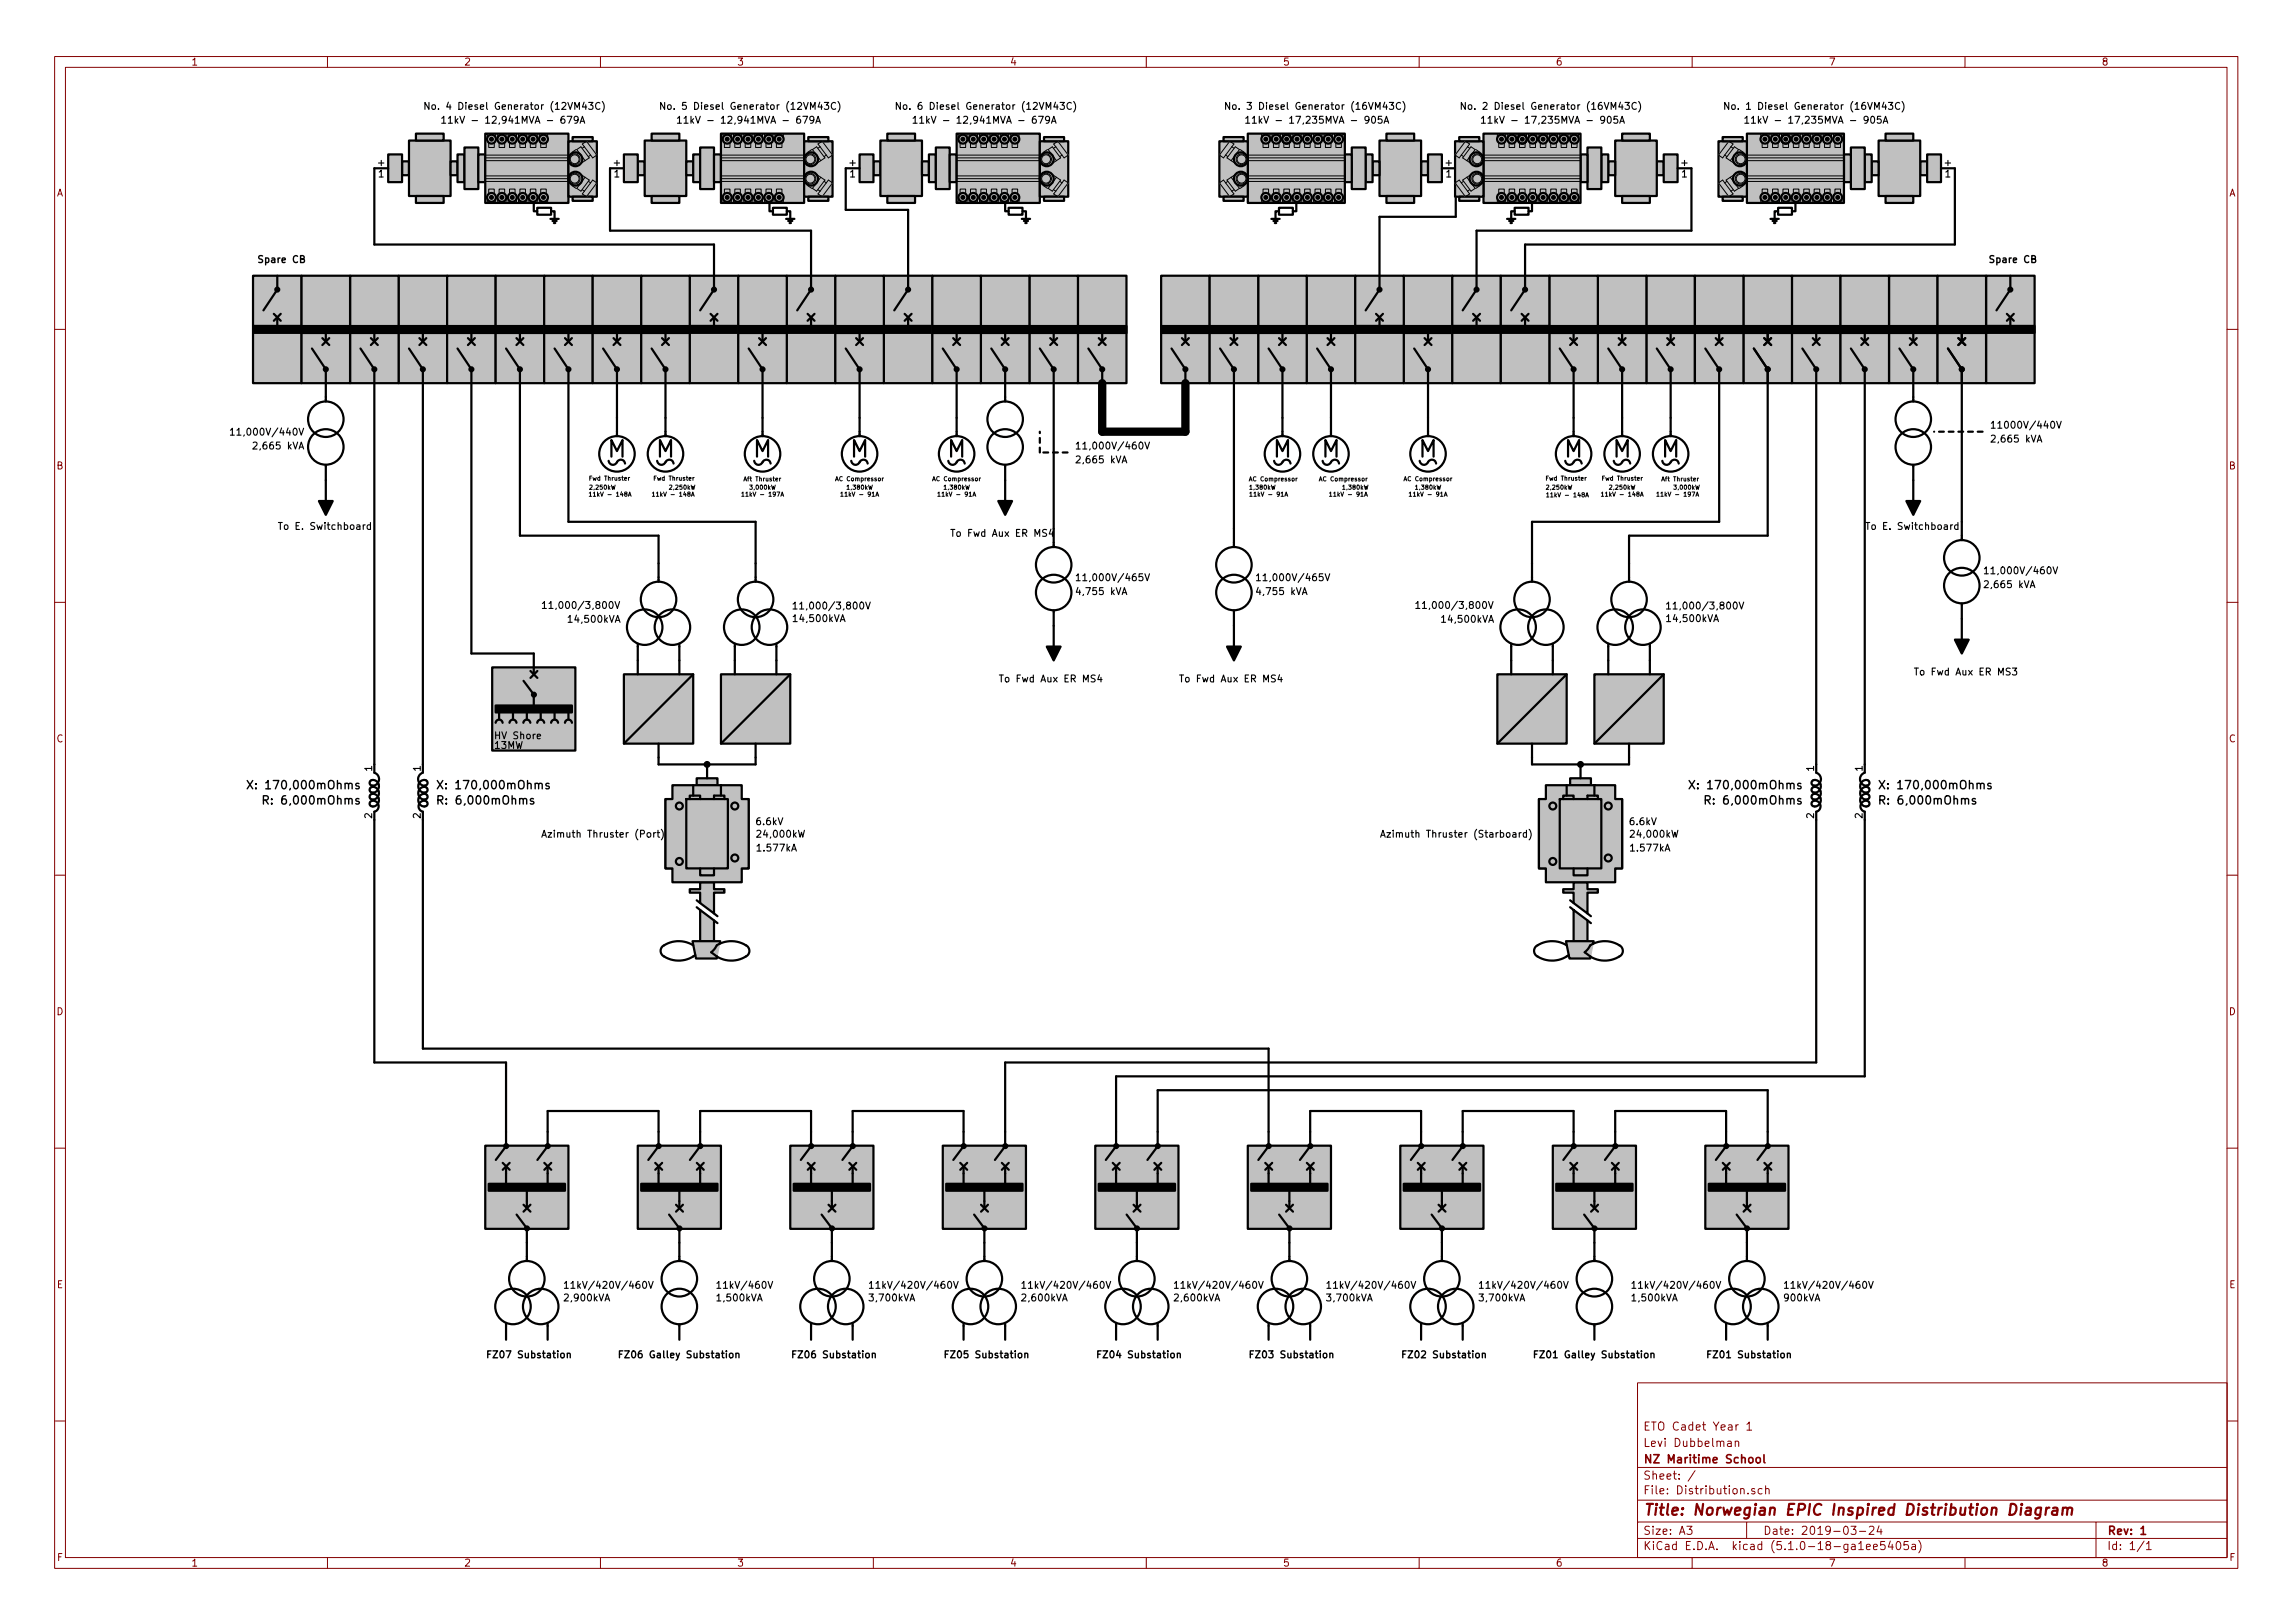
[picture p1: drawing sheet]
<svg xmlns="http://www.w3.org/2000/svg" width="297mm" height="210mm" viewBox="0 0 297 210" stroke-linecap="round" stroke-linejoin="round" font-family="sans-serif">
<defs><g id="words">
<text font-size="2" fill="#840000" x="212.8" y="196.3">Title: Norwegian EPIC Inspired Distribution Diagram</text>
<g font-size="1.5">
<text x="32.8" y="102.2">X: 170,000mOhms</text>
<text x="34.6" y="104.2">R: 6,000mOhms</text>
<text x="57.3" y="104.2">R: 6,000mOhms</text>
<text x="57.5" y="102.2">X: 170,000mOhms</text>
<text x="219.6" y="102.2">X: 170,000mOhms</text>
<text x="221.4" y="104.2">R: 6,000mOhms</text>
<text x="244" y="104.2">R: 6,000mOhms</text>
<text x="244.3" y="102.2">X: 170,000mOhms</text>
</g>
<g font-size="1.5" fill="#840000">
<text x="212.8" y="185.3">ETO Cadet Year 1</text>
<text x="212.8" y="191.7">Sheet: /</text>
<text x="212.8" y="189.6">NZ Maritime School</text>
<text x="212.8" y="187.4">Levi Dubbelman</text>
<text x="212.8" y="193.6">File: Distribution.sch</text>
<text x="212.8" y="200.8">KiCad E.D.A. kicad (5.1.0-18-ga1ee5405a)</text>
<text x="212.8" y="198.8">Size: A3</text>
<text x="228.4" y="198.8">Date: 2019-03-24</text>
<text x="272.9" y="198.8">Rev: 1</text>
<text x="272.9" y="200.8">Id: 1/1</text>
</g>
<g font-size="1.3" fill="#840000">
<text x="24.7" y="8.5">1</text>
<text x="60.1" y="8.5">2</text>
<text x="95.5" y="8.5">3</text>
<text x="130.8" y="8.5">4</text>
<text x="166.2" y="8.5">5</text>
<text x="201.5" y="8.5">6</text>
<text x="236.9" y="8.5">7</text>
<text x="272.2" y="8.5">8</text>
<text x="7.3" y="25.4">A</text>
<text x="288.7" y="25.4">A</text>
<text x="7.3" y="60.8">B</text>
<text x="288.7" y="60.8">B</text>
<text x="7.3" y="96.2">C</text>
<text x="288.7" y="96.2">C</text>
<text x="7.3" y="131.5">D</text>
<text x="288.7" y="131.5">D</text>
<text x="7.4" y="166.9">E</text>
<text x="288.8" y="166.9">E</text>
<text x="7.4" y="202.2">F</text>
<text x="24.7" y="202.9">1</text>
<text x="60.1" y="202.9">2</text>
<text x="95.5" y="202.9">3</text>
<text x="130.8" y="202.9">4</text>
<text x="166.2" y="202.9">5</text>
<text x="201.5" y="202.9">6</text>
<text x="236.9" y="202.9">7</text>
<text x="272.2" y="202.9">8</text>
<text x="288.8" y="202.2">F</text>
</g>
<g font-size="1.3">
<text x="56.6" y="14.2">No. 4 Diesel Generator (12VM43C)</text>
<text x="59.1" y="16">11kV - 12,941MVA - 679A</text>
<text x="87.1" y="14.2">No. 5 Diesel Generator (12VM43C)</text>
<text x="89.6" y="16">11kV - 12,941MVA - 679A</text>
<text x="117.7" y="14.2">No. 6 Diesel Generator (12VM43C)</text>
<text x="120.2" y="16">11kV - 12,941MVA - 679A</text>
<text x="160.3" y="14.2">No. 3 Diesel Generator (16VM43C)</text>
<text x="163.2" y="16">11kV - 17,235MVA - 905A</text>
<text x="190.8" y="14.2">No. 2 Diesel Generator (16VM43C)</text>
<text x="193.8" y="16">11kV - 17,235MVA - 905A</text>
<text x="225" y="14.2">No. 1 Diesel Generator (16VM43C)</text>
<text x="227.9" y="16">11kV - 17,235MVA - 905A</text>
<text x="49" y="21.5">+</text>
<text x="49" y="23">1</text>
<text x="79.6" y="21.5">+</text>
<text x="79.6" y="23">1</text>
<text x="110.1" y="21.5">+</text>
<text x="110.1" y="23">1</text>
<text x="187.3" y="21.5">+</text>
<text x="187.3" y="23">1</text>
<text x="217.9" y="21.5">+</text>
<text x="217.9" y="23">1</text>
<text x="252" y="21.5">+</text>
<text x="252" y="23">1</text>
<text x="33.2" y="34.1">Spare CB</text>
<text x="258.4" y="34.1">Spare CB</text>
<text x="30.6" y="56.4">11,000V/440V</text>
<text x="33.1" y="58.2">2,665 kVA</text>
<text x="140.2" y="58.2">11,000V/460V</text>
<text x="258.2" y="57.3">2,665 kVA</text>
<text x="258.7" y="55.5">11000V/440V</text>
<text x="139.7" y="60">2,665 kVA</text>
<text x="36.6" y="68.6">To E. Switchboard</text>
<text x="123.8" y="69.5">To Fwd Aux ER MS4</text>
<text x="242.3" y="68.6">To E. Switchboard</text>
<text x="139.7" y="77.1">4,755 kVA</text>
<text x="140.2" y="75.3">11,000V/465V</text>
<text x="163.1" y="77.1">4,755 kVA</text>
<text x="163.5" y="75.3">11,000V/465V</text>
<text x="257.4" y="76.2">2,665 kVA</text>
<text x="257.8" y="74.4">11,000V/460V</text>
<text x="71.2" y="78.9">11,000/3,800V</text>
<text x="73.8" y="80.7">14,500kVA</text>
<text x="102.9" y="80.6">14,500kVA</text>
<text x="103.6" y="78.9">11,000/3,800V</text>
<text x="184.3" y="78.9">11,000/3,800V</text>
<text x="186.9" y="80.7">14,500kVA</text>
<text x="216.1" y="80.6">14,500kVA</text>
<text x="216.8" y="78.9">11,000/3,800V</text>
<text x="130.1" y="88.4">To Fwd Aux ER MS4</text>
<text x="153.5" y="88.4">To Fwd Aux ER MS4</text>
<text x="248.6" y="87.5">To Fwd Aux ER MS3</text>
<text x="64.3" y="95.8">HV Shore</text>
<text x="48.2" y="99.9" transform="rotate(-90 48.2 99.9)">1</text>
<text x="54.5" y="99.9" transform="rotate(-90 54.5 99.9)">1</text>
<text x="64.1" y="97">13MW</text>
<text x="235" y="99.9" transform="rotate(-90 235 99.9)">1</text>
<text x="241.3" y="99.9" transform="rotate(-90 241.3 99.9)">1</text>
<text x="48.2" y="106" transform="rotate(-90 48.2 106)">2</text>
<text x="54.5" y="106" transform="rotate(-90 54.5 106)">2</text>
<text x="98" y="106.9">6.6kV</text>
<text x="211.2" y="106.9">6.6kV</text>
<text x="235" y="106" transform="rotate(-90 235 106)">2</text>
<text x="241.3" y="106" transform="rotate(-90 241.3 106)">2</text>
<text x="71.1" y="108.5">Azimuth Thruster (Port)</text>
<text x="98.2" y="110.3">1.577kA</text>
<text x="98.3" y="108.5">24,000kW</text>
<text x="180" y="108.5">Azimuth Thruster (Starboard)</text>
<text x="211.4" y="110.3">1.577kA</text>
<text x="211.4" y="108.5">24,000kW</text>
<text x="74.1" y="167">11kV/420V/460V</text>
<text x="93.4" y="167">11kV/460V</text>
<text x="113.6" y="167">11kV/420V/460V</text>
<text x="133.4" y="167">11kV/420V/460V</text>
<text x="153.1" y="167">11kV/420V/460V</text>
<text x="172.9" y="167">11kV/420V/460V</text>
<text x="192.6" y="167">11kV/420V/460V</text>
<text x="212.4" y="167">11kV/420V/460V</text>
<text x="232.2" y="167">11kV/420V/460V</text>
<text x="73.2" y="168.6">2,900kVA</text>
<text x="93" y="168.6">1,500kVA</text>
<text x="112.7" y="168.6">3,700kVA</text>
<text x="132.5" y="168.6">2,600kVA</text>
<text x="152.2" y="168.6">2,600kVA</text>
<text x="172" y="168.6">3,700kVA</text>
<text x="191.8" y="168.6">3,700kVA</text>
<text x="211.5" y="168.6">1,500kVA</text>
<text x="231.1" y="168.6">900kVA</text>
<text x="62.9" y="176">FZ07 Substation</text>
<text x="79.9" y="176">FZ06 Galley Substation</text>
<text x="102.4" y="176">FZ06 Substation</text>
<text x="122.1" y="176">FZ05 Substation</text>
<text x="141.9" y="176">FZ04 Substation</text>
<text x="161.6" y="176">FZ03 Substation</text>
<text x="181.4" y="176">FZ02 Substation</text>
<text x="198.5" y="176">FZ01 Galley Substation</text>
<text x="220.9" y="176">FZ01 Substation</text>
</g>
<g font-size=".8">
<text x="76.5" y="63.4">2,250kW</text>
<text x="76.5" y="62.2">Fwd Thruster</text>
<text x="76.9" y="64.3">11kV - 148A</text>
<text x="84.9" y="62.2">Fwd Thruster</text>
<text x="85" y="64.3">11kV - 148A</text>
<text x="86.8" y="63.4">2,250kW</text>
<text x="96.6" y="62.3">Aft Thruster</text>
<text x="96.6" y="64.3">11kV - 197A</text>
<text x="97.2" y="63.4">3,000kW</text>
<text x="108.4" y="62.3">AC Compressor</text>
<text x="109.4" y="64.3">11kV - 91A</text>
<text x="109.8" y="63.4">1,380kW</text>
<text x="121" y="62.3">AC Compressor</text>
<text x="122" y="64.3">11kV - 91A</text>
<text x="122.4" y="63.4">1,380kW</text>
<text x="162" y="63.4">1,380kW</text>
<text x="162" y="62.3">AC Compressor</text>
<text x="162.4" y="64.3">11kV - 91A</text>
<text x="171.1" y="62.3">AC Compressor</text>
<text x="172.7" y="64.3">11kV - 91A</text>
<text x="174" y="63.4">1,380kW</text>
<text x="182" y="62.3">AC Compressor</text>
<text x="183" y="64.3">11kV - 91A</text>
<text x="183.4" y="63.4">1,380kW</text>
<text x="200.4" y="63.4">2,250kW</text>
<text x="200.4" y="62.2">Fwd Thruster</text>
<text x="200.9" y="64.4">11kV - 148A</text>
<text x="207.7" y="62.2">Fwd Thruster</text>
<text x="208" y="64.3">11kV - 148A</text>
<text x="208.6" y="63.4">2,250kW</text>
<text x="215.1" y="64.3">11kV - 197A</text>
<text x="215.4" y="62.3">Aft Thruster</text>
<text x="216.9" y="63.4">3,000kW</text>
</g>
</g></defs>
<g fill="none" stroke="#840000" stroke-width=".13">
<path d="M7.1 7.3h282.8v195.9h-282.8zM8.5 8.7h280v193.1h-280zM42.4 7.3v1.4M77.8 7.3v1.4M113.1 7.3v1.4M148.5 7.3v1.4M183.8 7.3v1.4M219.2 7.3v1.4M254.5 7.3v1.4M7.1 42.7h1.4M288.5 42.7h1.4M7.1 78h1.4"/>
<path d="M288.5 78h1.4M7.1 113.4h1.4M288.5 113.4h1.4M7.1 148.7h1.4M288.5 148.7h1.4M212.1 179.1h76.4v22.7h-76.4zM7.1 184.1h1.4M212.1 199.3h76.4M212.1 197.2h76.4M212.1 194.3h76.4M212.1 190.1h76.4M218.5 197.7h.7l-.4 .4 .3 .1v.5l-.1 .1-.5-.1"/>
<path d="M219.6 190.5l-.9 1.4M223.8 186.7h.4l.1 .7M224.3 186.9l-.4 .1-.1 .1 .1 .3 .4-.1M224.8 186.8v-.1a.26 .26 0 0 1 .4 .1v.6M224.8 186.7v.7M226.3 197.2v2.1M226.3 184.5l.3-.3v1.1M226.3 185.3h.6M227.3 192.9l-.2-.1-.2 .2v.1l.4 .1v.3h-.4M228.3 192.9l-.3-.1-.2 .2v.4l.2 .1h.3M228.7 192.9l.2-.1 .2 .1 .1 .6M228.7 192.5v1"/>
<path d="M239.8 197.7h.6l-.3 .4 .3 .1v.5l-.2 .1-.4-.1M240.9 198.4h.8M242.2 197.8l.1-.1h.3l.1 .1v.2v.2l-.6 .6h.6M243.4 197.7l-.2 .7h.6M243.7 198.1v.7M244.1 199.7h-.5v.5l.2-.1h.3l.1 .2-.1 .4-.1 .1-.4-.1M244.9 199.6l-.3 .8h.7M245.8 199.7h.1a.56 .56 0 0 1 .3 .5 .56 .56 0 0 1-.3 .6 .71 .71 0 0 1-.1-1.1zM247.2 199.7h-.5l-.1 .5 .2-.1h.3l.1 .2v.4l-.2 .1-.4-.1M248.5 199.6a1.21 1.21 0 0 1 0 1.6M271.5 197.2v4.6M277.8 199.6l-.9 1.4"/>
<path d="M288.5 184.1h1.4M42.4 201.8v1.4M77.8 201.8v1.4M113.1 201.8v1.4M148.5 201.8v1.4M183.8 201.8v1.4M219.2 201.8v1.4M241.8 200.4l.5-.1-.1-.2h-.3l-.1 .1v.5h.4M242.7 200.4l.5-.1-.1-.2h-.3l-.1 .1v.5h.4M245.1 200.1v.7M247.7 200.1h.4v.7M248.1 200.3l-.3 .1-.2 .1 .2 .3 .3-.1"/>
<path d="M254.5 201.8v1.4M278.1 200l.3-.3v1.1M278.1 200.8h.6"/>
</g>
<path d="M226.6 188.9l.1-.1 .3 .1v.5l-.1 .1-.3-.1zM227.5 188.9l.2-.1 .3 .1v.5l-.2 .1-.3-.1zM228.5 188.5v.9l.1 .1M277.3 198l.3-.3v1.1M277.3 198.8h.6" fill="none" stroke="#840000" stroke-width=".22"/>
<path d="M262.5 195.4h.6l-.1 .8M263.1 195.6l-.5 .1a.28 .28 0 0 0-.2 .2 .28 .28 0 0 0 .1 .3h.5M264.4 195.3l-.1 1.2a.42 .42 0 0 1-.7 .2M264.4 195.4a.48 .48 0 0 0-.7 .2v.4l.1 .2h.1h.4M265.1 195.3l-.1 .9M265.5 195.3l-.3 .1-.1 .2M266 195.4h.5v.8M266.5 195.6l-.5 .1a.28 .28 0 0 0-.2 .3 .28 .28 0 0 0 .2 .2h.5M267.2 195.4l.3-.1 .3 .1-.1 .8M267.2 195.3l-.1 .9M267.8 195.5l.3-.2 .3 .1-.1 .8" fill="none" stroke="#840000" stroke-width=".29"/>
<g fill="#c0c0c0" stroke="#c0c0c0" stroke-width=".13">
<path d="M206.5 87.4h9v8.9h-9z"/>
<path d="M194 87.4h8.9v8.9h-8.9z"/>
<path d="M93.4 87.4h9v8.9h-9z"/>
<path d="M80.8 87.4h9v8.9h-9z"/>
<path d="M248.7 20.9h.9v1.8h-.9z"/>
<path d="M249.6 20h1.8v3.6h-1.8z"/>
<path d="M243.4 18.2h5.3v7.2h-5.3z"/>
<path d="M244.3 25.4h3.5v.9h-3.5z"/>
<path d="M244.3 17.3h3.5v.9h-3.5z"/>
<path d="M242.5 20.9h.9v1.8h-.9z"/>
<path d="M241.6 20h.9v3.6h-.9z"/>
<path d="M239.8 19.1h1.8v5.4h-1.8z"/>
<path d="M238.9 20h.9v3.6h-.9z"/>
<path d="M226.3 17.3h12.6v9h-12.6z"/>
<path d="M222.6 18.3h3.7v7.2h-3.7z"/>
<path d="M223.2 25.5h2.6v.5h-2.6z"/>
<path d="M223.2 17.8h2.6v.5h-2.6z"/>
<path d="M224.2 24.8l.3 .3z"/>
<path d="M224.5 18.7l-.3 .3z"/>
<path d="M222.6 23.7l1.4 1.8z"/>
<path d="M224 18.3l-1.4 1.8z"/>
<path d="M52.1 20.9h.9v1.8h-.9z"/>
<path d="M50.3 20h1.8v3.6h-1.8z"/>
<path d="M53 18.2h5.4v7.2h-5.4z"/>
<path d="M53.9 25.4h3.6v.9h-3.6z"/>
<path d="M53.9 17.3h3.6v.9h-3.6z"/>
<path d="M58.4 20.9h.9v1.8h-.9z"/>
<path d="M59.3 20h.9v3.6h-.9z"/>
<path d="M60.2 19.1h1.8v5.4h-1.8z"/>
<path d="M62 20h.9v3.6h-.9z"/>
<path d="M62.9 17.3h10.7v9h-10.7z"/>
<path d="M73.6 18.3h3.7v7.2h-3.7z"/>
<path d="M74.2 25.5h2.6v.5h-2.6z"/>
<path d="M74.2 17.8h2.6v.5h-2.6z"/>
<path d="M75.7 24.8l-.3 .3z"/>
<path d="M75.4 18.7l.3 .3z"/>
<path d="M77.3 23.7l-1.3 1.8z"/>
<path d="M76 18.3l1.3 1.8z"/>
<path d="M82.6 20.9h.9v1.8h-.9z"/>
<path d="M80.8 20h1.8v3.6h-1.8z"/>
<path d="M83.5 18.2h5.4v7.2h-5.4z"/>
<path d="M84.4 25.4h3.6v.9h-3.6z"/>
<path d="M84.4 17.3h3.6v.9h-3.6z"/>
<path d="M88.9 20.9h.9v1.8h-.9z"/>
<path d="M89.8 20h.9v3.6h-.9z"/>
<path d="M90.7 19.1h1.8v5.4h-1.8z"/>
<path d="M92.5 20h.9v3.6h-.9z"/>
<path d="M93.4 17.3h10.8v9h-10.8z"/>
<path d="M104.2 18.3h3.7v7.2h-3.7z"/>
<path d="M104.7 25.5h2.6v.5h-2.6z"/>
<path d="M104.7 17.8h2.6v.5h-2.6z"/>
<path d="M106.2 24.8l-.2 .3z"/>
<path d="M106 18.7l.2 .3z"/>
<path d="M107.9 23.7l-1.4 1.8z"/>
<path d="M106.5 18.3l1.4 1.8z"/>
<path d="M184.1 20.9h.9v1.8h-.9z"/>
<path d="M185 20h1.8v3.6h-1.8z"/>
<path d="M178.7 18.2h5.4v7.2h-5.4z"/>
<path d="M179.6 25.4h3.6v.9h-3.6z"/>
<path d="M179.6 17.3h3.6v.9h-3.6z"/>
<path d="M177.8 20.9h.9v1.8h-.9z"/>
<path d="M176.9 20h.9v3.6h-.9z"/>
<path d="M175.1 19.1h1.8v5.4h-1.8z"/>
<path d="M174.2 20h.9v3.6h-.9z"/>
<path d="M161.6 17.3h12.6v9h-12.6z"/>
<path d="M158 18.3h3.6v7.2h-3.6z"/>
<path d="M158.5 25.5h2.6v.5h-2.6z"/>
<path d="M158.5 17.8h2.6v.5h-2.6z"/>
<path d="M159.6 24.8l.2 .3z"/>
<path d="M159.8 18.7l-.2 .3z"/>
<path d="M158 23.7l1.3 1.8z"/>
<path d="M159.3 18.3l-1.3 1.8z"/>
<path d="M214.6 20.9h.9v1.8h-.9z"/>
<path d="M215.5 20h1.8v3.6h-1.8z"/>
<path d="M209.2 18.2h5.4v7.2h-5.4z"/>
<path d="M210.1 25.4h3.6v.9h-3.6z"/>
<path d="M210.1 17.3h3.6v.9h-3.6z"/>
<path d="M208.3 20.9h.9v1.8h-.9z"/>
<path d="M207.4 20h.9v3.6h-.9z"/>
<path d="M205.6 19.1h1.8v5.4h-1.8z"/>
<path d="M204.7 20h.9v3.6h-.9z"/>
<path d="M192.2 17.3h12.5v9h-12.5z"/>
<path d="M188.5 18.3h3.7v7.2h-3.7z"/>
<path d="M189 25.5h2.6v.5h-2.6z"/>
<path d="M189 17.8h2.6v.5h-2.6z"/>
<path d="M190.1 24.8l.3 .3z"/>
<path d="M190.4 18.7l-.3 .3z"/>
<path d="M188.5 23.7l1.3 1.8z"/>
<path d="M189.8 18.3l-1.3 1.8z"/>
<path d="M213.3 35.7h6.3v13.9h-6.3z"/>
<path d="M207 35.7h6.3v13.9h-6.3z"/>
<path d="M200.7 35.7h6.3v13.9h-6.3z"/>
<path d="M181.8 35.7h6.3v13.9h-6.3z"/>
<path d="M169.3 35.7h6.3v13.9h-6.3z"/>
<path d="M163 35.7h6.3v13.9h-6.3z"/>
<path d="M90.2 100.8h2.7v.9h-2.7z"/>
<path d="M86.2 103.5h.9v9h-.9z"/>
<path d="M96.1 103.5h.9v9h-.9z"/>
<path d="M90.7 117.9l1.8 1.3v2.7h-1.8z"/>
<path d="M89.7 121.9h3.6l-.4 2.3h-2.7z"/>
<path d="M89.4 115.2h1.3v-.9h1.8v.9h1.3v.4h-1.3v2.7l-1.8-1.3v-1.4h-1.3z"/>
<path d="M87.1 101.7h9v1.8h.9v9h-.9v1.8h-9v-1.8h-.9v-9h.9z"/>
<path d="M203.4 100.8h2.7v.9h-2.7z"/>
<path d="M199.4 103.5h.9v9h-.9z"/>
<path d="M209.2 103.5h.9v9h-.9z"/>
<path d="M203.8 117.9l1.8 1.3v2.7h-1.8z"/>
<path d="M202.9 121.9h3.6l-.5 2.3h-2.7z"/>
<path d="M202.5 115.2h1.3v-.9h1.8v.9h1.4v.4h-1.4v2.7l-1.8-1.3v-1.4h-1.3z"/>
<path d="M200.3 101.7h8.9v1.8h.9v9h-.9v1.8h-8.9v-1.8h-.9v-9h.9z"/>
<path d="M113.1 20.9h.9v1.8h-.9z"/>
<path d="M111.4 20h1.7v3.6h-1.7z"/>
<path d="M114 18.2h5.4v7.2h-5.4z"/>
<path d="M114.9 25.4h3.6v.9h-3.6z"/>
<path d="M114.9 17.3h3.6v.9h-3.6z"/>
<path d="M119.4 20.9h.9v1.8h-.9z"/>
<path d="M120.3 20h.9v3.6h-.9z"/>
<path d="M121.2 19.1h1.8v5.4h-1.8z"/>
<path d="M123 20h.9v3.6h-.9z"/>
<path d="M123.9 17.3h10.8v9h-10.8z"/>
<path d="M134.7 18.3h3.7v7.2h-3.7z"/>
<path d="M135.2 25.5h2.6v.5h-2.6z"/>
<path d="M135.2 17.8h2.6v.5h-2.6z"/>
<path d="M136.8 24.8l-.3 .3z"/>
<path d="M136.5 18.7l.3 .3z"/>
<path d="M138.4 23.7l-1.4 1.8z"/>
<path d="M137 18.3l1.4 1.8z"/>
<path d="M244.7 35.7h6.3v13.9h-6.3z"/>
<path d="M232.1 35.7h6.3v13.9h-6.3z"/>
<path d="M238.4 35.7h6.3v13.9h-6.3z"/>
<path d="M63.8 86.5h10.7v10.7h-10.7z"/>
<path d="M181.4 148.4h10.8v10.8h-10.8z"/>
<path d="M220.9 148.4h10.8v10.8h-10.8z"/>
<path d="M201.2 148.4h10.7v10.8h-10.7z"/>
<path d="M122.1 148.4h10.8v10.8h-10.8z"/>
<path d="M161.6 148.4h10.8v10.8h-10.8z"/>
<path d="M141.9 148.4h10.8v10.8h-10.8z"/>
<path d="M62.9 148.4h10.7v10.8h-10.7z"/>
<path d="M102.4 148.4h10.7v10.8h-10.7z"/>
<path d="M82.6 148.4h10.8v10.8h-10.8z"/>
<path d="M257.3 35.7h6.3v13.9h-6.3z"/>
<path d="M175.6 35.7h6.2v13.9h-6.2z"/>
<path d="M188.1 35.7h6.3v13.9h-6.3z"/>
<path d="M194.4 35.7h6.3v13.9h-6.3z"/>
<path d="M251 35.7h6.3v13.9h-6.3z"/>
<path d="M225.8 35.7h6.3v13.9h-6.3z"/>
<path d="M219.6 35.7h6.2v13.9h-6.2z"/>
<path d="M139.6 35.7h6.3v13.9h-6.3z"/>
<path d="M133.4 35.7h6.2v13.9h-6.2z"/>
<path d="M127.1 35.7h6.3v13.9h-6.3z"/>
<path d="M89.4 35.7h6.2v13.9h-6.2z"/>
<path d="M101.9 35.7h6.3v13.9h-6.3z"/>
<path d="M114.5 35.7h6.3v13.9h-6.3z"/>
<path d="M32.8 35.7h6.3v13.9h-6.3z"/>
<path d="M108.2 35.7h6.3v13.9h-6.3z"/>
<path d="M51.6 35.7h6.3v13.9h-6.3z"/>
<path d="M45.3 35.7h6.3v13.9h-6.3z"/>
<path d="M39.1 35.7h6.2v13.9h-6.2z"/>
<path d="M57.9 35.7h6.3v13.9h-6.3z"/>
<path d="M64.2 35.7h6.3v13.9h-6.3z"/>
<path d="M70.5 35.7h6.3v13.9h-6.3z"/>
<path d="M76.8 35.7h6.3v13.9h-6.3z"/>
<path d="M83.1 35.7h6.3v13.9h-6.3z"/>
<path d="M95.6 35.7h6.3v13.9h-6.3z"/>
<path d="M120.8 35.7h6.3v13.9h-6.3z"/>
<path d="M150.4 35.7h6.3v13.9h-6.3z"/>
<path d="M156.7 35.7h6.3v13.9h-6.3z"/>
</g>
<g fill="none" stroke="#000" stroke-width=".29">
<path d="M53 18.2h5.4v7.2h-5.4zM53.9 17.3h3.6v.9h-3.6zM60.2 19.1h1.8v5.4h-1.8zM62.9 17.3h10.7v9h-10.7zM73.6 18.3h3.7v7.2h-3.7zM74.2 17.8h2.6v.5h-2.6zM83.5 18.2h5.4v7.2h-5.4zM84.4 17.3h3.6v.9h-3.6zM90.7 19.1h1.8v5.4h-1.8zM93.4 17.3h10.8v9h-10.8zM104.2 18.3h3.7v7.2h-3.7zM104.7 17.8h2.6v.5h-2.6z"/>
<path d="M114 18.2h5.4v7.2h-5.4zM114.9 17.3h3.6v.9h-3.6zM121.2 19.1h1.8v5.4h-1.8zM123.9 17.3h10.8v9h-10.8zM134.7 18.3h3.7v7.2h-3.7zM135.2 17.8h2.6v.5h-2.6zM158 18.3h3.6v7.2h-3.6zM158.5 17.8h2.6v.5h-2.6zM161.6 17.3h12.6v9h-12.6zM175.1 19.1h1.8v5.4h-1.8zM178.7 18.2h5.4v7.2h-5.4zM179.6 17.3h3.6v.9h-3.6z"/>
<path d="M188.5 18.3h3.7v7.2h-3.7zM189 17.8h2.6v.5h-2.6zM192.2 17.3h12.5v9h-12.5zM205.6 19.1h1.8v5.4h-1.8zM209.2 18.2h5.4v7.2h-5.4zM210.1 17.3h3.6v.9h-3.6zM222.6 18.3h3.7v7.2h-3.7zM223.2 17.8h2.6v.5h-2.6zM226.3 17.3h12.6v9h-12.6zM239.8 19.1h1.8v5.4h-1.8zM243.4 18.2h5.3v7.2h-5.3zM244.3 17.3h3.5v.9h-3.5z"/>
<path d="M32.8 35.7h6.3v13.9h-6.3zM35.9 35.7v1.8l-1.8 2.7M39.1 35.7h6.2v13.9h-6.2zM45.3 35.7h6.3v13.9h-6.3zM50.3 21.8h-1.8v9.9h44v5.8l-1.8 2.7M50.3 20h1.8v3.6h-1.8zM51.6 35.7h6.3v13.9h-6.3zM52.1 20.9h.9v1.8h-.9zM53.9 25.4h3.6v.9h-3.6zM57.9 35.7h6.3v13.9h-6.3zM58.4 20.9h.9v1.8h-.9zM59.3 20h.9v3.6h-.9z"/>
<path d="M62 20h.9v3.6h-.9zM64.2 35.7h6.3v13.9h-6.3zM69.1 26.3v1.1h.5M69.6 26.9h1.8v.9h-1.8zM70.5 35.7h6.3v13.9h-6.3zM71.3 28.4h1.1M71.4 27.4h.4v.9M71.6 28.6h.5M71.8 28.9h.1M74.2 25.5h2.6v.5h-2.6zM76.8 35.7h6.3v13.9h-6.3zM80.8 21.8h-1.8v8.1h26.1v7.6l-1.8 2.7"/>
<path d="M80.8 20h1.8v3.6h-1.8zM82.6 20.9h.9v1.8h-.9zM83.1 35.7h6.3v13.9h-6.3zM84.4 25.4h3.6v.9h-3.6zM88.9 20.9h.9v1.8h-.9zM89.4 35.7h6.2v13.9h-6.2zM89.8 20h.9v3.6h-.9zM92.5 20h.9v3.6h-.9zM95.6 35.7h6.3v13.9h-6.3zM99.7 26.3v1.1h.4M100.1 26.9h1.8v.9h-1.8zM101.8 28.4h1.1"/>
<path d="M101.9 35.7h6.3v13.9h-6.3zM101.9 27.4h.5v.9M102.1 28.6h.5M102.3 28.9h.2M104.7 25.5h2.6v.5h-2.6zM108.2 35.7h6.3v13.9h-6.3zM111.4 21.8h-1.8v5.4h8v10.3l-1.8 2.7M111.4 20h1.7v3.6h-1.7zM113.1 20.9h.9v1.8h-.9zM114.5 35.7h6.3v13.9h-6.3zM114.9 25.4h3.6v.9h-3.6zM119.4 20.9h.9v1.8h-.9z"/>
<path d="M120.3 20h.9v3.6h-.9zM120.8 35.7h6.3v13.9h-6.3zM123 20h.9v3.6h-.9zM127.1 35.7h6.3v13.9h-6.3zM130.2 26.3v1.1h.5M130.7 26.9h1.8v.9h-1.8zM132.4 28.4h1M132.5 27.4h.4v.9M132.6 28.6h.6M132.8 28.9h.2M133.4 35.7h6.2v13.9h-6.2zM135.2 25.5h2.6v.5h-2.6z"/>
<path d="M139.6 35.7h6.3v13.9h-6.3zM150.4 35.7h6.3v13.9h-6.3zM156.7 35.7h6.3v13.9h-6.3zM158.5 25.5h2.6v.5h-2.6zM163 35.7h6.3v13.9h-6.3zM164.7 28.4h1.1M165 28.6h.5M165.1 28.9h.2M165.7 27.4h-.5v.9M165.7 26.9h1.8v.9h-1.8zM167.9 26.3v1.1h-.4M169.3 35.7h6.3v13.9h-6.3z"/>
<path d="M174.2 20h.9v3.6h-.9zM175.6 35.7h6.2v13.9h-6.2zM176.9 20h.9v3.6h-.9zM177.8 20.9h.9v1.8h-.9zM179.6 25.4h3.6v.9h-3.6zM181.8 35.7h6.3v13.9h-6.3zM184.1 20.9h.9v1.8h-.9zM185 20h1.8v3.6h-1.8zM186.8 21.8h1.8v6.3h-9.9v9.4l-1.8 2.7M188.1 35.7h6.3v13.9h-6.3zM189 25.5h2.6v.5h-2.6zM194.4 35.7h6.3v13.9h-6.3z"/>
<path d="M195.2 28.4h1.1M195.5 28.6h.5M195.7 28.9h.2M196.2 26.9h1.8v.9h-1.8zM196.2 27.4h-.4v.9M198.5 26.3v1.1h-.5M200.7 35.7h6.3v13.9h-6.3zM204.7 20h.9v3.6h-.9zM207 35.7h6.3v13.9h-6.3zM207.4 20h.9v3.6h-.9zM208.3 20.9h.9v1.8h-.9zM210.1 25.4h3.6v.9h-3.6z"/>
<path d="M213.3 35.7h6.3v13.9h-6.3zM214.6 20.9h.9v1.8h-.9zM215.5 20h1.8v3.6h-1.8zM217.3 21.8h1.8v8.1h-27.8v7.6l-1.8 2.7M219.6 35.7h6.2v13.9h-6.2zM223.2 25.5h2.6v.5h-2.6zM225.8 35.7h6.3v13.9h-6.3zM229.4 28.4h1M229.6 28.6h.6M229.8 28.9h.2M230.3 26.9h1.8v.9h-1.8zM230.3 27.4h-.4v.9"/>
<path d="M232.1 35.7h6.3v13.9h-6.3zM232.6 26.3v1.1h-.5M238.4 35.7h6.3v13.9h-6.3zM238.9 20h.9v3.6h-.9zM241.6 20h.9v3.6h-.9zM242.5 20.9h.9v1.8h-.9zM244.3 25.4h3.5v.9h-3.5zM244.7 35.7h6.3v13.9h-6.3zM248.7 20.9h.9v1.8h-.9zM249.6 20h1.8v3.6h-1.8zM251 35.7h6.3v13.9h-6.3zM251.4 21.8h1.8v9.9h-55.6v5.8l-1.8 2.7"/>
<path d="M257.3 35.7h6.3v13.9h-6.3zM260.4 35.7v1.8l-1.8 2.7M35.5 40.7l.9 .9M35.9 41.1v1.8M36.4 40.7l-.9 .9M40.4 45.1l1.8 2.7v4.2M41.8 43.8l.9 .9M42.2 42.5v1.8M42.7 43.8l-.9 .9M46.7 45.1l1.8 2.7v51.2M48 43.8l.9 .9M48.5 42.5v1.8"/>
<path d="M48.9 43.8l-.9 .9M53 45.1l1.8 2.7v51.2M54.3 43.8l.9 .9M54.8 42.5v1.8M55.2 43.8l-.9 .9M59.3 45.1l1.8 2.7v36.9h8v2.7M60.6 43.8l.9 .9M61.1 42.5v1.8M61.5 43.8l-.9 .9M65.6 45.1l1.8 2.7v21.6h17.9v6M66.9 43.8l.9 .9M67.4 42.5v1.8"/>
<path d="M67.8 43.8l-.9 .9M71.8 45.1l1.8 2.7v19.8h24.3v7.8M73.2 43.8l.9 .9M73.6 42.5v1.8M74.1 43.8l-.9 .9M78.1 45.1l1.8 2.7v8.7M78.8 59.7a.59 .59 0 0 0 .6 .5 .59 .59 0 0 0 .6-.5 .55 .55 0 0 1 .6-.1 .55 .55 0 0 1 .4 .5M79.2 59.2v-2.2l.7 1.4 .7-1.4v2.2M79.5 43.8l.9 .9M79.9 42.5v1.8M80.4 43.8l-.9 .9M84.4 45.1l1.8 2.7v8.7"/>
<path d="M85.1 59.7a.59 .59 0 0 0 .6 .5 .59 .59 0 0 0 .6-.5 .55 .55 0 0 1 .6-.1 .55 .55 0 0 1 .4 .5M85.5 59.2v-2.2l.7 1.4 .7-1.4v2.2M85.8 43.8l.9 .9M86.2 42.5v1.8M86.7 43.8l-.9 .9M92 40.7l.9 .9M92.5 41.1v1.8M92.9 40.7l-.9 .9M97 45.1l1.8 2.7v8.7M97.7 59.7a.59 .59 0 0 0 .6 .5 .59 .59 0 0 0 .6-.5 .55 .55 0 0 1 .6-.1 .55 .55 0 0 1 .3 .5M98.1 59.2v-2.2l.7 1.4 .7-1.4v2.2M98.3 43.8l.9 .9"/>
<path d="M98.8 42.5v1.8M99.2 43.8l-.9 .9M104.6 40.7l.9 .9M105.1 41.1v1.8M105.5 40.7l-.9 .9M109.6 45.1l1.8 2.7v8.7M110.3 59.7a.59 .59 0 0 0 .5 .5 .59 .59 0 0 0 .6-.5 .55 .55 0 0 1 .6-.1 .55 .55 0 0 1 .4 .5M110.6 59.2v-2.2l.8 1.4 .7-1.4v2.2M110.9 43.8l.9 .9M111.4 42.5v1.8M111.8 43.8l-.9 .9M117.2 40.7l.9 .9"/>
<path d="M117.6 41.1v1.8M118.1 40.7l-.9 .9M122.1 45.1l1.8 2.7v8.7M122.8 59.7a.59 .59 0 0 0 .6 .5 .59 .59 0 0 0 .6-.5 .55 .55 0 0 1 .6-.1 .55 .55 0 0 1 .4 .5M123.2 59.2v-2.2l.7 1.4 .7-1.4v2.2M123.5 43.8l.9 .9M123.9 42.5v1.8M124.4 43.8l-.9 .9M128.4 45.1l1.8 2.7v4.2M129.8 43.8l.9 .9M130.2 42.5v1.8M130.7 43.8l-.9 .9"/>
<path d="M134.7 45.1l1.8 2.7v23.1M136 43.8l.9 .9M136.5 42.5v1.8M136.9 43.8l-.9 .9M141 45.1l1.8 2.7v1.8M142.3 43.8l.9 .9M142.8 42.5v1.8M143.2 43.8l-.9 .9M151.8 45.1l1.8 2.7v1.8M153.1 43.8l.9 .9M153.6 42.5v1.8M154 43.8l-.9 .9"/>
<path d="M158 45.1l1.8 2.7v23.1M159.4 43.8l.9 .9M159.8 42.5v1.8M160.3 43.8l-.9 .9M164.3 45.1l1.8 2.7v8.7M165.1 59.7a.59 .59 0 0 0 .5 .5 .59 .59 0 0 0 .6-.5 .55 .55 0 0 1 .6-.1 .55 .55 0 0 1 .4 .5M165.4 59.2v-2.2l.7 1.4 .7-1.4v2.2M165.7 43.8l.9 .9M166.1 42.5v1.8M166.6 43.8l-.9 .9M170.6 45.1l1.8 2.7v8.7M171.3 59.7a.59 .59 0 0 0 .6 .5 .59 .59 0 0 0 .6-.5 .55 .55 0 0 1 .6-.1 .55 .55 0 0 1 .4 .5"/>
<path d="M171.7 59.2v-2.2l.7 1.4 .7-1.4v2.2M172 43.8l.9 .9M172.4 42.5v1.8M172.9 43.8l-.9 .9M178.3 40.7l.9 .9M178.7 41.1v1.8M179.2 40.7l-.9 .9M183.2 45.1l1.8 2.7v8.7M183.9 59.7a.59 .59 0 0 0 .6 .5 .59 .59 0 0 0 .6-.5 .55 .55 0 0 1 .6-.1 .55 .55 0 0 1 .3 .5M184.3 59.2v-2.2l.7 1.4 .7-1.4v2.2M184.5 43.8l.9 .9M185 42.5v1.8"/>
<path d="M185.4 43.8l-.9 .9M190.8 40.7l.9 .9M191.3 41.1v1.8M191.7 40.7l-.9 .9M197.1 40.7l.9 .9M197.6 41.1v1.8M198 40.7l-.9 .9M202.1 45.1l1.7 2.7v8.7M202.8 59.7a.59 .59 0 0 0 .5 .5 .59 .59 0 0 0 .6-.5 .55 .55 0 0 1 .6-.1 .55 .55 0 0 1 .4 .5M203.1 59.2v-2.2l.7 1.4 .8-1.4v2.2M203.4 43.8l.9 .9M203.8 42.5v1.8"/>
<path d="M204.3 43.8l-.9 .9M208.3 45.1l1.8 2.7v8.7M209.1 59.7a.59 .59 0 0 0 .5 .5 .59 .59 0 0 0 .6-.5 .55 .55 0 0 1 .6-.1 .55 .55 0 0 1 .4 .5M209.4 59.2v-2.2l.7 1.4 .8-1.4v2.2M209.7 43.8l.9 .9M210.1 42.5v1.8M210.6 43.8l-.9 .9M214.6 45.1l1.8 2.7v8.7M215.3 59.7a.59 .59 0 0 0 .6 .5 .59 .59 0 0 0 .6-.5 .55 .55 0 0 1 .6-.1 .55 .55 0 0 1 .4 .5M215.7 59.2v-2.2l.7 1.4 .7-1.4v2.2M216 43.8l.9 .9M216.4 42.5v1.8"/>
<path d="M216.9 43.8l-.9 .9M220.9 45.1l1.8 2.7v19.8h-24.2v7.8M222.3 43.8l.9 .9M222.7 42.5v1.8M223.2 43.8l-.9 .9M227.2 45.1l1.8 2.7v21.6h-18v6M228.5 43.8l.9 .9M229 42.5v1.8M229.4 43.8l-.9 .9M233.5 45.1l1.8 2.7v51.2M234.8 43.8l.9 .9M235.3 42.5v1.8"/>
<path d="M235.7 43.8l-.9 .9M239.8 45.1l1.8 2.7v51.2M241.1 43.8l.9 .9M241.6 42.5v1.8M242 43.8l-.9 .9M246.1 45.1l1.7 2.7v4.2M247.4 43.8l.9 .9M247.8 42.5v1.8M248.3 43.8l-.9 .9M252.3 45.1l1.8 2.7v22.2M253.7 43.8l.9 .9M254.1 42.5v1.8"/>
<path d="M254.6 43.8l-.9 .9M260 40.7l.9 .9M260.4 41.1v1.8M260.9 40.7l-.9 .9M42.2 60.2v4.7M130.2 60.2v4.7M136.5 79.1v4.7M159.8 79.1v4.7M247.8 60.2v4.7M254.1 78.2v4.7M63.8 86.5h10.7v10.7h-10.7zM64.2 93.6a.45 .45 0 0 1 .5-.4 .45 .45 0 0 1 .4 .4"/>
<path d="M64.7 92.3v.9M66 93.6a.45 .45 0 0 1 .5-.4 .45 .45 0 0 1 .4 .4M66.5 92.3v.9M67.8 93.6a.45 .45 0 0 1 .4-.4 .45 .45 0 0 1 .5 .4M67.8 88.2l1.4 1.8M68.2 92.3v.9M68.7 86.9l.9 .9M69.1 90v1.8M69.6 93.6a.45 .45 0 0 1 .4-.4 .45 .45 0 0 1 .5 .4M69.6 86.9l-.9 .9M70 92.3v.9M71.4 93.6a.45 .45 0 0 1 .4-.4 .45 .45 0 0 1 .5 .4"/>
<path d="M71.8 92.3v.9M73.2 91.8h.1M73.2 93.6a.45 .45 0 0 1 .4-.4 .45 .45 0 0 1 .5 .4M73.6 92.3v.9M80.8 87.4h9v8.9h-9zM82.6 83.4v4M85.3 96.3v2.7h12.6v-2.7M88 83.4v4M89.8 87.4l-9 8.9M91.6 99v1.8M93.4 87.4h9v8.9h-9zM95.2 83.4v4"/>
<path d="M100.6 83.4v4M102.4 87.4l-9 8.9M194 87.4h8.9v8.9h-8.9zM195.8 83.4v4M198.5 96.3v2.7h12.5v-2.7M201.2 83.4v4M202.9 87.4l-8.9 8.9M204.7 99v1.8M206.5 87.4h9v8.9h-9zM208.3 83.4v4M213.7 83.4v4M215.5 87.4l-9 8.9"/>
<path d="M48.1 101.1l-.2 .1v.3l.1 .2 .3 .1M48.1 101.1a.82 .82 0 0 1 1 .7 .82 .82 0 0 1-.8 .9M48.1 102l-.2 .1v.3l.1 .2 .3 .1M48.1 102a.76 .76 0 0 1 .9 .5M48.1 102.9l-.2 .1v.3l.1 .2 .3 .1M48.1 102.9a.76 .76 0 0 1 .9 .5M48.2 103.8a.72 .72 0 0 1 .8 .5 .72 .72 0 0 1-.5 .9M48.5 100.1a.87 .87 0 0 1 .6 1 .87 .87 0 0 1-.9 .7M48.5 106.2v31.4h17.1v10.8M49 102.5a.83 .83 0 0 1-.7 1.1M49 103.4a.73 .73 0 0 1-.2 .9 .73 .73 0 0 1-.9 0v-.4l.2-.1M54.2 102.5a.82 .82 0 0 0 .8 1.1"/>
<path d="M54.2 103.4a.73 .73 0 0 0 .2 .9 .73 .73 0 0 0 1 0v-.4l-.3-.1M54.8 100.1a.86 .86 0 0 0-.6 1 .86 .86 0 0 0 .9 .7M54.8 106.2v29.6h109.5v12.6M55.1 103.8a.72 .72 0 0 0-.9 .5 .72 .72 0 0 0 .6 .9M55.1 101.1l.3 .1v.3l-.1 .2-.3 .1M55.1 101.1a.82 .82 0 0 0-.9 .7 .82 .82 0 0 0 .8 .9M55.1 102l.3 .1v.3l-.2 .2-.2 .1M55.1 102a.76 .76 0 0 0-.9 .5M55.1 102.9l.3 .1v.3l-.1 .2-.3 .1M55.1 102.9a.76 .76 0 0 0-.9 .5M87.1 103.5h-.9v9h.9M87.1 101.7h9v1.8h.9v9h-.9v1.8h-9v-1.8h-.9v-9h.9z"/>
<path d="M88.9 103.5h5.4v9h-5.4zM89.4 115.2h1.3v-.9h1.8v.9h1.3v.4h-1.3v2.7l-1.8-1.3v-1.4h-1.3zM89.4 103.5v-.4h1.3v.4M89.8 101.7v1.4M90.2 100.8h2.7v.9h-2.7zM90.2 117.5l.5 .4M90.2 116.6l.5 .4M90.7 117.9l1.8 1.3v2.7h-1.8zM90.7 112.5v.9h1.8v-.9M92.5 103.5v-.4h1.3v.4M92.5 119.2l.4 .4M92.5 118.3l.4 .4"/>
<path d="M93.4 101.7v1.4M96.1 103.5h.9v9h-.9M200.3 103.5h-.9v9h.9M200.3 101.7h8.9v1.8h.9v9h-.9v1.8h-8.9v-1.8h-.9v-9h.9zM202.1 103.5h5.3v9h-5.3zM202.5 115.2h1.3v-.9h1.8v.9h1.4v.4h-1.4v2.7l-1.8-1.3v-1.4h-1.3zM202.5 103.5v-.4h1.3v.4M202.9 101.7v1.4M203.4 100.8h2.7v.9h-2.7zM203.4 117.5l.4 .4M203.4 116.6l.4 .4M203.8 117.9l1.8 1.3v2.7h-1.8z"/>
<path d="M203.8 112.5v.9h1.8v-.9M205.6 103.5v-.4h1.4v.4M205.6 119.2l.5 .4M205.6 118.3l.5 .4M206.5 101.7v1.4M209.2 103.5h.9v9h-.9M234.9 101.1l-.2 .1v.3l.1 .2 .3 .1M234.9 101.1a.82 .82 0 0 1 1 .7 .82 .82 0 0 1-.8 .9M234.9 102l-.2 .1v.3l.1 .2 .3 .1M234.9 102a.76 .76 0 0 1 .9 .5M234.9 102.9l-.2 .1v.3l.1 .2 .3 .1M234.9 102.9a.76 .76 0 0 1 .9 .5"/>
<path d="M235 103.8a.72 .72 0 0 1 .8 .5 .72 .72 0 0 1-.5 .9M235.3 100.1a.87 .87 0 0 1 .6 1 .87 .87 0 0 1-.9 .7M235.3 106.2v31.4h-105.1v10.8M235.8 102.5a.83 .83 0 0 1-.7 1.1M235.8 103.4a.73 .73 0 0 1-.2 .9 .73 .73 0 0 1-.9 0v-.4l.2-.1M241 102.5a.82 .82 0 0 0 .7 1.1M241 103.4a.73 .73 0 0 0 .2 .9 .73 .73 0 0 0 .9 0v-.4l-.2-.1M241.6 100.1a.86 .86 0 0 0-.6 1 .86 .86 0 0 0 .9 .7M241.6 106.2v33.2h-97v9M241.9 103.8a.72 .72 0 0 0-.9 .5 .72 .72 0 0 0 .6 .9M241.9 101.1l.2 .1 .1 .3-.2 .2-.3 .1M241.9 101.1a.82 .82 0 0 0-.9 .7 .82 .82 0 0 0 .7 .9"/>
<path d="M241.9 102l.2 .1 .1 .3-.2 .2-.3 .1M241.9 102a.76 .76 0 0 0-.9 .5M241.9 102.9l.2 .1 .1 .3-.2 .2-.3 .1M241.9 102.9a.76 .76 0 0 0-.9 .5M89.8 122.5a3.3 3.3 0 0 0-4.1 .3 .81 .81 0 0 0 .3 1.1 3.6 3.6 0 0 0 4.1-.2M92.9 122.5a3.4 3.4 0 0 1 4 .3 .8 .8 0 0 1-.3 1.1 3.5 3.5 0 0 1-3.7 0l-.8-.5 .5-.5zM93.2 122.3l.1-.4h-3.6l.5 2.3h2.7v-.3M202.9 122.5a3.3 3.3 0 0 0-4.1 .3 .81 .81 0 0 0 .4 1.1 3.6 3.6 0 0 0 4-.2M206 122.5a3.4 3.4 0 0 1 4.1 .3 .8 .8 0 0 1-.3 1.1 3.5 3.5 0 0 1-3.8 0l-.7-.5 .4-.5zM206.4 122.3l.1-.4h-3.6l.4 2.3h2.7l.1-.3M62.9 148.4h10.7v10.8h-10.7zM65.1 150.6l.9 .9"/>
<path d="M65.6 151.1v2.7M65.6 148.5l-1.4 1.8M66 150.6l-.9 .9M66.9 157.3l1.4 1.8M67.8 156.1l.9 .9M68.2 153.8v2.7M68.2 159.2v4.2M68.7 156.1l-.9 .9M70.5 146.6h.1M70.5 150.6l.9 .9M70.9 148.4v-4.5h14.4v4.5M70.9 151.1v2.7"/>
<path d="M71 148.5l-1.4 1.8M71.4 150.6l-.9 .9M82.6 148.4h10.8v10.8h-10.8zM84.9 150.6l.9 .9M85.3 151.1v2.7M85.3 148.5l-1.3 1.8M85.8 150.6l-.9 .9M86.7 157.3l1.3 1.8M87.6 156.1l.9 .9M88 153.8v2.7M88 159.2v4.2M88.5 156.1l-.9 .9"/>
<path d="M90.2 146.6h.1M90.3 150.6l.9 .9M90.7 148.4v-4.5h14.4v4.5M90.7 151.1v2.7M90.7 148.5l-1.3 1.8M91.2 150.6l-.9 .9M102.4 148.4h10.7v10.8h-10.7zM104.6 150.6l.9 .9M105.1 151.1v2.7M105.1 148.5l-1.4 1.8M105.5 150.6l-.9 .9M106.4 157.3l1.4 1.8"/>
<path d="M107.3 156.1l.9 .9M107.8 153.8v2.7M107.8 159.2v4.2M108.2 156.1l-.9 .9M110 146.6h.1M110 150.6l.9 .9M110.5 148.4v-4.5h14.3v4.5M110.5 151.1v2.7M110.5 148.5l-1.4 1.8M110.9 150.6l-.9 .9M122.1 148.4h10.8v10.8h-10.8zM124.4 150.6l.9 .9"/>
<path d="M124.8 151.1v2.7M124.8 148.5l-1.3 1.8M125.3 150.6l-.9 .9M126.2 157.3l1.3 1.8M127.1 156.1l.9 .9M127.5 153.8v2.7M127.5 159.2v4.2M128 156.1l-.9 .9M129.8 146.6h.1M129.8 150.6l.9 .9M130.2 151.1v2.7M130.2 148.5l-1.3 1.8"/>
<path d="M130.7 150.6l-.9 .9M141.9 148.4h10.8v10.8h-10.8zM144.1 150.6l.9 .9M144.6 151.1v2.7M144.6 148.5l-1.4 1.8M145 150.6l-.9 .9M145.9 157.3l1.4 1.8M146.8 156.1l.9 .9M147.3 153.8v2.7M147.3 159.2v4.2M147.7 156.1l-.9 .9M149.5 146.6h.1"/>
<path d="M149.5 150.6l.9 .9M150 148.4v-7.2h79v7.2M150 151.1v2.7M150 148.5l-1.4 1.8M150.4 150.6l-.9 .9M161.6 148.4h10.8v10.8h-10.8zM163.9 150.6l.9 .9M164.3 151.1v2.7M164.4 148.5l-1.4 1.8M164.8 150.6l-.9 .9M165.7 157.3l1.3 1.8M166.6 156.1l.9 .9"/>
<path d="M167 153.8v2.7M167 159.2v4.2M167.5 156.1l-.9 .9M169.3 146.6h.1M169.3 150.6l.9 .9M169.7 148.4v-4.5h14.4v4.5M169.7 151.1v2.7M169.7 148.5l-1.3 1.8M170.2 150.6l-.9 .9M181.4 148.4h10.8v10.8h-10.8zM183.7 150.6l.9 .9M184.1 151.1v2.7"/>
<path d="M184.1 148.5l-1.3 1.8M184.6 150.6l-.9 .9M185.5 157.3l1.3 1.8M186.4 156.1l.9 .9M186.8 153.8v2.7M186.8 159.2v4.2M187.3 156.1l-.9 .9M189 146.6h.1M189 150.6l.9 .9M189.5 148.4v-4.5h14.3v4.5M189.5 151.1v2.7M189.5 148.5l-1.4 1.8"/>
<path d="M189.9 150.6l-.9 .9M201.2 148.4h10.7v10.8h-10.7zM203.4 150.6l.9 .9M203.8 151.1v2.7M203.9 148.5l-1.4 1.8M204.3 150.6l-.9 .9M205.2 157.3l1.4 1.8M206.1 156.1l.9 .9M206.5 153.8v2.7M206.5 159.2v4.2M207 156.1l-.9 .9M208.8 146.6h.1"/>
<path d="M208.8 150.6l.9 .9M209.2 148.4v-4.5h14.4v4.5M209.2 151.1v2.7M209.3 148.5l-1.4 1.8M209.7 150.6l-.9 .9M220.9 148.4h10.8v10.8h-10.8zM223.2 150.6l.9 .9M223.6 151.1v2.7M223.6 148.5l-1.3 1.8M224.1 150.6l-.9 .9M225 157.3l1.3 1.8M225.9 156.1l.9 .9"/>
<path d="M226.3 153.8v2.7M226.3 159.2v4.2M226.8 156.1l-.9 .9M228.5 146.6h.1M228.6 150.6l.9 .9M229 151.1v2.7M229 148.5l-1.3 1.8M229.5 150.6l-.9 .9M65.6 171.4v2.2M68.7 161h.1M70.9 171.4v2.2M88 171.6v2"/>
<path d="M88.5 161h.1M105.1 171.4v2.2M108.2 161h.1M110.5 171.4v2.2M124.8 171.4v2.2M128 161h.1M130.2 171.4v2.2M144.6 171.4v2.2M147.7 161h.1M150 171.4v2.2M164.3 171.4v2.2M167.5 161h.1"/>
<path d="M169.7 171.4v2.2M184.1 171.4v2.2M187.2 161h.1M189.5 171.4v2.2M206.5 171.6v2M207 161h.1M223.6 171.4v2.2M226.7 161h.1M229 171.4v2.2"/>
<circle cx="63.7" cy="18" r=".18"/>
<circle cx="63.7" cy="18" r=".57"/>
<circle cx="65" cy="18" r=".18"/>
<circle cx="65" cy="18" r=".57"/>
<circle cx="66.4" cy="18" r=".57"/>
<circle cx="66.4" cy="18" r=".18"/>
<circle cx="67.7" cy="18" r=".57"/>
<circle cx="67.7" cy="18" r=".18"/>
<circle cx="69.1" cy="18" r=".18"/>
<circle cx="69.1" cy="18" r=".57"/>
<circle cx="70.4" cy="18" r=".18"/>
<circle cx="70.4" cy="18" r=".57"/>
<circle cx="94.2" cy="18" r=".18"/>
<circle cx="94.2" cy="18" r=".57"/>
<circle cx="95.5" cy="18" r=".57"/>
<circle cx="95.5" cy="18" r=".18"/>
<circle cx="96.9" cy="18" r=".57"/>
<circle cx="96.9" cy="18" r=".18"/>
<circle cx="98.2" cy="18" r=".18"/>
<circle cx="98.2" cy="18" r=".57"/>
<circle cx="99.6" cy="18" r=".18"/>
<circle cx="99.6" cy="18" r=".57"/>
<circle cx="100.9" cy="18" r=".18"/>
<circle cx="100.9" cy="18" r=".57"/>
<circle cx="124.7" cy="18" r=".57"/>
<circle cx="124.7" cy="18" r=".18"/>
<circle cx="126.1" cy="18" r=".57"/>
<circle cx="126.1" cy="18" r=".18"/>
<circle cx="127.4" cy="18" r=".18"/>
<circle cx="127.4" cy="18" r=".57"/>
<circle cx="128.8" cy="18" r=".18"/>
<circle cx="128.8" cy="18" r=".57"/>
<circle cx="130.1" cy="18" r=".18"/>
<circle cx="130.1" cy="18" r=".57"/>
<circle cx="131.5" cy="18" r=".57"/>
<circle cx="131.5" cy="18" r=".18"/>
<circle cx="164" cy="18" r=".57"/>
<circle cx="164" cy="18" r=".18"/>
<circle cx="165.3" cy="18" r=".18"/>
<circle cx="165.3" cy="18" r=".57"/>
<circle cx="166.7" cy="18" r=".18"/>
<circle cx="166.7" cy="18" r=".57"/>
<circle cx="168" cy="18" r=".18"/>
<circle cx="168" cy="18" r=".57"/>
<circle cx="169.4" cy="18" r=".57"/>
<circle cx="169.4" cy="18" r=".18"/>
<circle cx="170.7" cy="18" r=".57"/>
<circle cx="170.7" cy="18" r=".18"/>
<circle cx="172.1" cy="18" r=".57"/>
<circle cx="172.1" cy="18" r=".18"/>
<circle cx="173.4" cy="18" r=".18"/>
<circle cx="173.4" cy="18" r=".57"/>
<circle cx="194.5" cy="18" r=".18"/>
<circle cx="194.5" cy="18" r=".57"/>
<circle cx="195.9" cy="18" r=".18"/>
<circle cx="195.9" cy="18" r=".57"/>
<circle cx="197.2" cy="18" r=".18"/>
<circle cx="197.2" cy="18" r=".57"/>
<circle cx="198.5" cy="18" r=".57"/>
<circle cx="198.5" cy="18" r=".18"/>
<circle cx="199.9" cy="18" r=".57"/>
<circle cx="199.9" cy="18" r=".18"/>
<circle cx="201.2" cy="18" r=".18"/>
<circle cx="201.2" cy="18" r=".57"/>
<circle cx="202.6" cy="18" r=".18"/>
<circle cx="202.6" cy="18" r=".57"/>
<circle cx="203.9" cy="18" r=".18"/>
<circle cx="203.9" cy="18" r=".57"/>
<circle cx="228.6" cy="18" r=".18"/>
<circle cx="228.6" cy="18" r=".57"/>
<circle cx="230" cy="18" r=".18"/>
<circle cx="230" cy="18" r=".57"/>
<circle cx="231.3" cy="18" r=".18"/>
<circle cx="231.3" cy="18" r=".57"/>
<circle cx="232.7" cy="18" r=".57"/>
<circle cx="232.7" cy="18" r=".18"/>
<circle cx="234" cy="18" r=".57"/>
<circle cx="234" cy="18" r=".18"/>
<circle cx="235.4" cy="18" r=".18"/>
<circle cx="235.4" cy="18" r=".57"/>
<circle cx="236.7" cy="18" r=".18"/>
<circle cx="236.7" cy="18" r=".57"/>
<circle cx="238.1" cy="18" r=".18"/>
<circle cx="238.1" cy="18" r=".57"/>
<circle cx="63.7" cy="25.6" r=".18"/>
<circle cx="63.7" cy="25.6" r=".57"/>
<circle cx="65" cy="25.6" r=".18"/>
<circle cx="65" cy="25.6" r=".57"/>
<circle cx="66.4" cy="25.6" r=".57"/>
<circle cx="66.4" cy="25.6" r=".18"/>
<circle cx="67.7" cy="25.6" r=".57"/>
<circle cx="67.7" cy="25.6" r=".18"/>
<circle cx="69.1" cy="25.6" r=".57"/>
<circle cx="69.1" cy="25.6" r=".18"/>
<circle cx="70.4" cy="25.6" r=".57"/>
<circle cx="70.4" cy="25.6" r=".18"/>
<circle cx="74.5" cy="20.6" r=".9"/>
<circle cx="74.5" cy="23.1" r=".9"/>
<circle cx="94.2" cy="25.6" r=".18"/>
<circle cx="94.2" cy="25.6" r=".57"/>
<circle cx="95.5" cy="25.6" r=".57"/>
<circle cx="95.5" cy="25.6" r=".18"/>
<circle cx="96.9" cy="25.6" r=".57"/>
<circle cx="96.9" cy="25.6" r=".18"/>
<circle cx="98.2" cy="25.6" r=".57"/>
<circle cx="98.2" cy="25.6" r=".18"/>
<circle cx="99.6" cy="25.6" r=".18"/>
<circle cx="99.6" cy="25.6" r=".57"/>
<circle cx="100.9" cy="25.6" r=".18"/>
<circle cx="100.9" cy="25.6" r=".57"/>
<circle cx="105.1" cy="20.6" r=".9"/>
<circle cx="105.1" cy="23.1" r=".9"/>
<circle cx="124.7" cy="25.6" r=".57"/>
<circle cx="124.7" cy="25.6" r=".18"/>
<circle cx="126.1" cy="25.6" r=".57"/>
<circle cx="126.1" cy="25.6" r=".18"/>
<circle cx="127.4" cy="25.6" r=".57"/>
<circle cx="127.4" cy="25.6" r=".18"/>
<circle cx="128.8" cy="25.6" r=".18"/>
<circle cx="128.8" cy="25.6" r=".57"/>
<circle cx="130.1" cy="25.6" r=".18"/>
<circle cx="130.1" cy="25.6" r=".57"/>
<circle cx="131.5" cy="25.6" r=".57"/>
<circle cx="131.5" cy="25.6" r=".18"/>
<circle cx="135.6" cy="20.6" r=".9"/>
<circle cx="135.6" cy="23.1" r=".9"/>
<circle cx="160.7" cy="20.6" r=".9"/>
<circle cx="160.7" cy="23.1" r=".9"/>
<circle cx="164" cy="25.6" r=".57"/>
<circle cx="164" cy="25.6" r=".18"/>
<circle cx="165.3" cy="25.6" r=".57"/>
<circle cx="165.3" cy="25.6" r=".18"/>
<circle cx="166.7" cy="25.6" r=".18"/>
<circle cx="166.7" cy="25.6" r=".57"/>
<circle cx="168" cy="25.6" r=".18"/>
<circle cx="168" cy="25.6" r=".57"/>
<circle cx="169.4" cy="25.6" r=".57"/>
<circle cx="169.4" cy="25.6" r=".18"/>
<circle cx="170.7" cy="25.6" r=".57"/>
<circle cx="170.7" cy="25.6" r=".18"/>
<circle cx="172.1" cy="25.6" r=".57"/>
<circle cx="172.1" cy="25.6" r=".18"/>
<circle cx="173.4" cy="25.6" r=".57"/>
<circle cx="173.4" cy="25.6" r=".18"/>
<circle cx="191.3" cy="20.6" r=".9"/>
<circle cx="191.3" cy="23.1" r=".9"/>
<circle cx="194.5" cy="25.6" r=".57"/>
<circle cx="194.5" cy="25.6" r=".18"/>
<circle cx="195.9" cy="25.6" r=".18"/>
<circle cx="195.9" cy="25.6" r=".57"/>
<circle cx="197.2" cy="25.6" r=".18"/>
<circle cx="197.2" cy="25.6" r=".57"/>
<circle cx="198.5" cy="25.6" r=".57"/>
<circle cx="198.5" cy="25.6" r=".18"/>
<circle cx="199.9" cy="25.6" r=".57"/>
<circle cx="199.9" cy="25.6" r=".18"/>
<circle cx="201.2" cy="25.6" r=".57"/>
<circle cx="201.2" cy="25.6" r=".18"/>
<circle cx="202.6" cy="25.6" r=".18"/>
<circle cx="202.6" cy="25.6" r=".57"/>
<circle cx="203.9" cy="25.6" r=".18"/>
<circle cx="203.9" cy="25.6" r=".57"/>
<circle cx="225.4" cy="20.6" r=".9"/>
<circle cx="225.4" cy="23.1" r=".9"/>
<circle cx="228.6" cy="25.6" r=".18"/>
<circle cx="228.6" cy="25.6" r=".57"/>
<circle cx="230" cy="25.6" r=".18"/>
<circle cx="230" cy="25.6" r=".57"/>
<circle cx="231.3" cy="25.6" r=".18"/>
<circle cx="231.3" cy="25.6" r=".57"/>
<circle cx="232.7" cy="25.6" r=".57"/>
<circle cx="232.7" cy="25.6" r=".18"/>
<circle cx="234" cy="25.6" r=".57"/>
<circle cx="234" cy="25.6" r=".18"/>
<circle cx="235.4" cy="25.6" r=".57"/>
<circle cx="235.4" cy="25.6" r=".18"/>
<circle cx="236.7" cy="25.6" r=".18"/>
<circle cx="236.7" cy="25.6" r=".57"/>
<circle cx="238.1" cy="25.6" r=".18"/>
<circle cx="238.1" cy="25.6" r=".57"/>
<circle cx="42.2" cy="57.9" r="2.3"/>
<circle cx="42.2" cy="54.3" r="2.3"/>
<circle cx="79.9" cy="58.8" r="2.3"/>
<circle cx="86.2" cy="58.8" r="2.3"/>
<circle cx="98.8" cy="58.8" r="2.3"/>
<circle cx="111.4" cy="58.8" r="2.3"/>
<circle cx="123.9" cy="58.8" r="2.3"/>
<circle cx="130.2" cy="54.3" r="2.3"/>
<circle cx="130.2" cy="57.9" r="2.3"/>
<circle cx="166.1" cy="58.8" r="2.3"/>
<circle cx="172.4" cy="58.8" r="2.3"/>
<circle cx="185" cy="58.8" r="2.3"/>
<circle cx="203.8" cy="58.8" r="2.3"/>
<circle cx="210.1" cy="58.8" r="2.3"/>
<circle cx="216.4" cy="58.8" r="2.3"/>
<circle cx="247.8" cy="54.3" r="2.3"/>
<circle cx="247.8" cy="57.9" r="2.3"/>
<circle cx="85.3" cy="77.7" r="2.3"/>
<circle cx="97.9" cy="77.7" r="2.3"/>
<circle cx="136.5" cy="73.2" r="2.3"/>
<circle cx="136.5" cy="76.8" r="2.3"/>
<circle cx="159.8" cy="73.2" r="2.3"/>
<circle cx="159.8" cy="76.8" r="2.3"/>
<circle cx="198.5" cy="77.7" r="2.3"/>
<circle cx="211" cy="77.7" r="2.3"/>
<circle cx="254.1" cy="72.3" r="2.3"/>
<circle cx="254.1" cy="75.9" r="2.3"/>
<circle cx="83.5" cy="81.2" r="2.3"/>
<circle cx="87.1" cy="81.2" r="2.3"/>
<circle cx="96.1" cy="81.2" r="2.3"/>
<circle cx="99.7" cy="81.2" r="2.3"/>
<circle cx="196.7" cy="81.2" r="2.3"/>
<circle cx="200.3" cy="81.2" r="2.3"/>
<circle cx="209.2" cy="81.2" r="2.3"/>
<circle cx="212.8" cy="81.2" r="2.3"/>
<circle cx="88" cy="111.6" r=".45"/>
<circle cx="88" cy="104.4" r=".45"/>
<circle cx="95.2" cy="104.4" r=".45"/>
<circle cx="95.2" cy="111.2" r=".45"/>
<circle cx="201.2" cy="111.6" r=".45"/>
<circle cx="201.2" cy="104.4" r=".45"/>
<circle cx="208.3" cy="104.4" r=".45"/>
<circle cx="208.3" cy="111.2" r=".45"/>
<circle cx="66.5" cy="169.3" r="2.3"/>
<circle cx="68.2" cy="165.7" r="2.3"/>
<circle cx="70" cy="169.3" r="2.3"/>
<circle cx="88" cy="165.7" r="2.3"/>
<circle cx="88" cy="169.3" r="2.3"/>
<circle cx="106" cy="169.3" r="2.3"/>
<circle cx="107.8" cy="165.7" r="2.3"/>
<circle cx="109.6" cy="169.3" r="2.3"/>
<circle cx="125.7" cy="169.3" r="2.3"/>
<circle cx="127.5" cy="165.7" r="2.3"/>
<circle cx="129.3" cy="169.3" r="2.3"/>
<circle cx="145.5" cy="169.3" r="2.3"/>
<circle cx="147.3" cy="165.7" r="2.3"/>
<circle cx="149.1" cy="169.3" r="2.3"/>
<circle cx="165.2" cy="169.3" r="2.3"/>
<circle cx="167" cy="165.7" r="2.3"/>
<circle cx="168.8" cy="169.3" r="2.3"/>
<circle cx="185" cy="169.3" r="2.3"/>
<circle cx="186.8" cy="165.7" r="2.3"/>
<circle cx="188.6" cy="169.3" r="2.3"/>
<circle cx="206.5" cy="165.7" r="2.3"/>
<circle cx="206.5" cy="169.3" r="2.3"/>
<circle cx="224.5" cy="169.3" r="2.3"/>
<circle cx="226.3" cy="165.7" r="2.3"/>
<circle cx="228.1" cy="169.3" r="2.3"/>
</g>
<g fill="none" stroke="#000" stroke-width=".14">
<path d="M55.6 13.3v.9l-.6-.9v.9M56 13.6h.3l.1 .1-.1 .4-.2 .1-.1-.1-.1-.4zM57.2 15.3l.3-.2v.9M57.2 16h.5M58.1 15.3l.2-.2v.9M58.1 16h.5M73.5 15.1h.6l-.4 .9M74.9 15.5l-.2 .1h-.2l-.1-.1 .1-.4h.2l.1 .1a.59 .59 0 0 1-.2 .8h-.1M75.1 16l.4-.9 .2 .9M75.2 15.7h.5M76.3 13.3h.5l-.3 .3 .3 .1v.4l-.2 .1-.3-.1M77.7 13.4a.42 .42 0 0 0-.6 .3 .42 .42 0 0 0 .4 .5l.2-.1"/>
<path d="M78 13.1a1.04 1.04 0 0 1 0 1.4M86.1 13.3v.9l-.5-.9v.9M86.6 13.6h.2l.1 .1v.3l-.1 .2-.2-.1-.1-.1zM87.8 15.3l.2-.2v.9M87.8 16h.5M88.6 15.3l.3-.2v.9M88.6 16h.5M104 15.1h.6l-.4 .9M105.4 15.5l-.2 .1h-.2l-.1-.1 .1-.4h.2l.2 .1a.59 .59 0 0 1-.2 .8h-.2M105.7 16l.3-.9 .3 .9M105.8 15.7h.4M106.8 13.3h.5l-.3 .3 .3 .1v.4l-.1 .1-.4-.1"/>
<path d="M108.2 13.4a.42 .42 0 0 0-.6 .3 .42 .42 0 0 0 .5 .5l.1-.1M108.6 13.1a1.04 1.04 0 0 1 0 1.4M116.6 13.3v.9l-.5-.9v.9M117.1 13.6h.2l.2 .1v.3l-.2 .2-.2-.1-.1-.1zM118.3 15.3l.3-.2v.9M118.3 16h.5M119.1 15.3l.3-.2v.9M119.1 16h.6M134.5 15.1h.6l-.3 .9M136 15.5l-.2 .1h-.3l-.1-.1 .1-.4h.3l.1 .1a.59 .59 0 0 1-.2 .8h-.2M136.2 16l.3-.9 .3 .9M136.3 15.7h.4"/>
<path d="M137.3 13.3h.6l-.3 .3 .2 .1v.4l-.1 .1-.4-.1M138.8 13.4a.42 .42 0 0 0-.6 .3 .42 .42 0 0 0 .4 .5l.2-.1M139.1 13.1a1.04 1.04 0 0 1 0 1.4M159.3 13.3v.9l-.5-.9v.9M159.8 13.6h.2l.1 .1v.4l-.3 .1-.1-.1v-.4zM161.4 15.3l.2-.2v.9M161.4 16h.5M162.2 15.3l.3-.2v.9M162.2 16h.6M179 15.1h-.4l-.1 .4 .4-.1 .1 .2v.2l-.1 .2-.4-.1M179.3 16l.3-.9 .3 .9M179.4 15.7h.4"/>
<path d="M180 13.3h.5l-.3 .3 .3 .1v.4l-.1 .1-.4-.1M181.4 13.4a.42 .42 0 0 0-.6 .3 .42 .42 0 0 0 .5 .5l.1-.1M181.7 13.1a1.04 1.04 0 0 1 0 1.4M189.8 13.3v.9l-.5-.9v.9M190.2 13.7l.2-.1h.2l.1 .1-.1 .4-.2 .1-.2-.1zM191.9 15.3l.3-.2v.9M191.9 16h.5M192.8 15.3l.2-.2v.9M192.8 16h.5M209.5 15.1h-.4v.4l.3-.1 .2 .2v.2l-.2 .2-.3-.1M209.8 16l.3-.9 .3 .9M209.9 15.7h.4"/>
<path d="M210.5 13.3h.6l-.3 .3 .2 .1v.4l-.1 .1-.4-.1M212 13.4a.42 .42 0 0 0-.6 .3 .42 .42 0 0 0 .4 .5l.2-.1M212.3 13.1a1.04 1.04 0 0 1 0 1.4M223.9 13.3v.9l-.5-.9v.9M224.4 13.6h.2l.2 .1-.1 .4-.2 .1-.1-.1-.1-.4zM226 15.3l.3-.2v.9M226 16h.5M226.9 15.3l.2-.2v.9M226.9 16h.5M243.6 15.1h-.4v.4l.3-.1 .2 .2v.2l-.2 .2-.3-.1M244 16l.3-.9 .2 .9M244 15.7h.5"/>
<path d="M244.6 13.3h.6l-.3 .3 .3 .1v.4l-.2 .1-.4-.1M246.1 13.4a.42 .42 0 0 0-.6 .3 .42 .42 0 0 0 .4 .5l.2-.1M246.4 13.1a1.04 1.04 0 0 1 0 1.4M29.8 55.7l.3-.2v.9M29.8 56.4h.6M38.7 55.5l.3 .9 .3-.9M38.7 58.2l.3-.9 .3 .9M139.4 57.5l.3-.2v.9M139.4 58.2h.5M145.4 60l.3-.9 .3 .9M148.3 57.3l.3 .9 .3-.9M258 54.8l.2-.2v.9"/>
<path d="M258 55.5h.5M263.9 57.3l.3-.9 .3 .9M266.4 54.6l.3 .9 .3-.9M36.1 67.7h.5M47.3 68h-.2v.2M48 68h-.3l-.1 .2v.4h.4M48 67.7v.9M70.3 78.2l.2-.3v.9M70.3 78.8h.5M79.7 77.9l.3 .9 .3-.9M102.7 78.2l.3-.2v.9M102.7 78.9h.6"/>
<path d="M112.1 78l.3 .9 .3-.9M123.2 68.6h.5M136.1 68.6l-.2 .6h.6M136.3 68.9v.6M139.4 74.6l.3-.3v.9M139.4 75.2h.5M145.4 77l.3-.9 .3 .9M148.3 74.3l.3 .9 .3-.9M162.8 74.6l.2-.3v.9M162.8 75.2h.5M168.7 77l.3-.9 .3 .9M171.7 74.3l.3 .9 .3-.9"/>
<path d="M183.4 78.2l.3-.3v.9M183.4 78.8h.5M192.8 77.9l.3 .9 .3-.9M215.9 78.2l.2-.2v.9M215.9 78.9h.5M225.3 78l.3 .9 .3-.9M241.7 67.7h.5M252.9 68h-.1l-.1 .2M253.6 68h-.2l-.2 .2 .1 .4h.3M253.6 67.7v.9M257.1 73.7l.2-.3v.9M257.1 74.3h.5"/>
<path d="M263 76.1l.3-.9 .3 .9M266 73.4l.3 .9 .2-.9M129.5 87.4h.5M142.4 87.4l-.2 .6h.6M142.6 87.7v.6M152.8 87.4h.5M165.8 87.4l-.2 .6h.5M166 87.7v.6M248 86.5h.5M260.7 86.5h.5l-.3 .4 .3 .1v.4h-.1h-.4M70.2 108.5l.3-.9 .3 .9M70.3 108.2h.4"/>
<path d="M84.7 107.9v.6M84.9 107.9l-.2 .1M85.1 107.9h.4M85.2 107.6v.7l.3 .2M85.7 107.4a1.04 1.04 0 0 1 0 1.4M178.8 108.5l.4-.9 .2 .9M178.9 108.2h.5M196.8 107.9v.6M197.1 107.9l-.3 .1M197.7 107.9h-.2l-.2 .1 .1 .4h.3M197.7 107.6v.9M198.1 107.4a.99 .99 0 0 1 0 1.4"/>
<path d="M73.1 166.3l.3-.3v.9M73.1 166.9h.5M84 166l.3 .9 .3-.9M92.9 166.3l.2-.3v.9M92.9 166.9h.5M99.5 166l.3 .9 .3-.9M112.6 166.3l.3-.3v.9M112.6 166.9h.5M123.5 166l.3 .9 .3-.9M132.4 166.3l.2-.3v.9M132.4 166.9h.5M143.3 166l.3 .9 .3-.9"/>
<path d="M152.1 166.3l.3-.3v.9M152.1 166.9h.5M163 166l.3 .9 .3-.9M171.9 166.3l.2-.3v.9M171.9 166.9h.5M182.8 166l.3 .9 .3-.9M191.7 166.3l.2-.3v.9M191.7 166.9h.5M202.6 166l.2 .9 .3-.9M211.4 166.3l.3-.3v.9M211.4 166.9h.5M222.3 166l.3 .9 .3-.9"/>
<path d="M231.2 166.3l.2-.3v.9M231.2 166.9h.5M242.1 166l.3 .9 .3-.9"/>
</g>
<g fill="#000" stroke="#000" stroke-width=".29">
<path d="M32.8 42.2h6.3v.9h-6.3zM39.1 42.2h6.2v.9h-6.2zM45.4 42.2h6.2v.9h-6.2zM51.7 42.2h6.2v.9h-6.2zM58 42.2h6.2v.9h-6.2zM64.3 42.2h6.2v.9h-6.2zM70.5 42.2h6.3v.9h-6.3zM76.8 42.2h6.3v.9h-6.3zM83.1 42.2h6.3v.9h-6.3zM89.4 42.2h6.2v.9h-6.2zM95.7 42.2h6.2v.9h-6.2zM102 42.2h6.2v.9h-6.2z"/>
<path d="M108.3 42.2h6.2v.9h-6.2zM114.5 42.2h6.3v.9h-6.3zM120.8 42.2h6.3v.9h-6.3zM127.1 42.2h6.3v.9h-6.3zM133.4 42.2h6.2v.9h-6.2zM139.7 42.2h6.2v.9h-6.2zM150.5 42.2h6.2v.9h-6.2zM156.8 42.2h6.2v.9h-6.2zM163 42.2h6.3v.9h-6.3zM169.3 42.2h6.3v.9h-6.3zM175.6 42.2h6.2v.9h-6.2zM181.9 42.2h6.2v.9h-6.2z"/>
<path d="M188.2 42.2h6.2v.9h-6.2zM194.5 42.2h6.2v.9h-6.2zM200.8 42.2h6.2v.9h-6.2zM207 42.2h6.3v.9h-6.3zM213.3 42.2h6.3v.9h-6.3zM219.6 42.2h6.2v.9h-6.2zM225.9 42.2h6.2v.9h-6.2zM232.2 42.2h6.2v.9h-6.2zM238.5 42.2h6.2v.9h-6.2zM244.8 42.2h6.2v.9h-6.2zM251 42.2h6.3v.9h-6.3zM257.3 42.2h6.3v.9h-6.3z"/>
<path d="M41.3 64.9h1.8l-.9 1.8zM129.3 64.9h1.8l-.9 1.8zM247 64.9h1.7l-.9 1.8zM64.2 91.4h9.9v.9h-9.9zM135.6 83.8h1.8l-.9 1.8zM158.9 83.8h1.8l-.9 1.8zM253.2 82.9h1.8l-.9 1.8zM63.3 153.4h9.9v.9h-9.9zM83.1 153.4h9.8v.9h-9.8zM102.8 153.4h9.9v.9h-9.9zM122.6 153.4h9.9v.9h-9.9zM142.3 153.4h9.9v.9h-9.9z"/>
<path d="M162.1 153.4h9.9v.9h-9.9zM181.8 153.4h9.9v.9h-9.9zM201.6 153.4h9.9v.9h-9.9zM221.4 153.4h9.8v.9h-9.8z"/>
<circle cx="35.9" cy="37.5" r=".25"/>
<circle cx="92.5" cy="37.5" r=".25"/>
<circle cx="105.1" cy="37.5" r=".25"/>
<circle cx="117.6" cy="37.5" r=".25"/>
<circle cx="178.7" cy="37.5" r=".25"/>
<circle cx="191.3" cy="37.5" r=".25"/>
<circle cx="197.6" cy="37.5" r=".25"/>
<circle cx="260.4" cy="37.5" r=".25"/>
<circle cx="42.2" cy="47.8" r=".25"/>
<circle cx="48.5" cy="47.8" r=".25"/>
<circle cx="54.8" cy="47.8" r=".25"/>
<circle cx="61.1" cy="47.8" r=".25"/>
<circle cx="67.4" cy="47.8" r=".25"/>
<circle cx="73.6" cy="47.8" r=".25"/>
<circle cx="79.9" cy="47.8" r=".25"/>
<circle cx="86.2" cy="47.8" r=".25"/>
<circle cx="98.8" cy="47.8" r=".25"/>
<circle cx="111.4" cy="47.8" r=".25"/>
<circle cx="123.9" cy="47.8" r=".25"/>
<circle cx="130.2" cy="47.8" r=".25"/>
<circle cx="136.5" cy="47.8" r=".25"/>
<circle cx="142.8" cy="47.8" r=".25"/>
<circle cx="153.6" cy="47.8" r=".25"/>
<circle cx="159.8" cy="47.8" r=".25"/>
<circle cx="166.1" cy="47.8" r=".25"/>
<circle cx="172.4" cy="47.8" r=".25"/>
<circle cx="185" cy="47.8" r=".25"/>
<circle cx="203.8" cy="47.8" r=".25"/>
<circle cx="210.1" cy="47.8" r=".25"/>
<circle cx="216.4" cy="47.8" r=".25"/>
<circle cx="222.7" cy="47.8" r=".25"/>
<circle cx="229" cy="47.8" r=".25"/>
<circle cx="235.3" cy="47.8" r=".25"/>
<circle cx="241.6" cy="47.8" r=".25"/>
<circle cx="247.8" cy="47.8" r=".25"/>
<circle cx="254.1" cy="47.8" r=".25"/>
<circle cx="69.2" cy="90" r=".25"/>
<circle cx="65.6" cy="148.5" r=".25"/>
<circle cx="68.3" cy="159.1" r=".25"/>
<circle cx="71" cy="148.5" r=".25"/>
<circle cx="85.3" cy="148.5" r=".25"/>
<circle cx="88" cy="159.1" r=".25"/>
<circle cx="90.7" cy="148.5" r=".25"/>
<circle cx="105.1" cy="148.5" r=".25"/>
<circle cx="107.8" cy="159.1" r=".25"/>
<circle cx="110.5" cy="148.5" r=".25"/>
<circle cx="124.8" cy="148.5" r=".25"/>
<circle cx="127.5" cy="159.1" r=".25"/>
<circle cx="130.2" cy="148.5" r=".25"/>
<circle cx="144.6" cy="148.5" r=".25"/>
<circle cx="147.3" cy="159.1" r=".25"/>
<circle cx="150" cy="148.5" r=".25"/>
<circle cx="164.4" cy="148.5" r=".25"/>
<circle cx="167" cy="159.1" r=".25"/>
<circle cx="169.7" cy="148.5" r=".25"/>
<circle cx="184.1" cy="148.5" r=".25"/>
<circle cx="186.8" cy="159.1" r=".25"/>
<circle cx="189.5" cy="148.5" r=".25"/>
<circle cx="203.9" cy="148.5" r=".25"/>
<circle cx="206.6" cy="159.1" r=".25"/>
<circle cx="209.3" cy="148.5" r=".25"/>
<circle cx="223.6" cy="148.5" r=".25"/>
<circle cx="226.3" cy="159.1" r=".25"/>
<circle cx="229" cy="148.5" r=".25"/>
</g>
<g fill="none" stroke="#000" stroke-width=".13">
<path d="M63.1 17.3v.5M63.3 18.5v.6h.7v-.6M64.2 17.3v.5M64.5 17.3v.5M64.7 18.5v.6h.7v-.6M65.6 17.3v.5M65.8 17.3v.5M66 18.5v.6h.7v-.6M66.9 17.3v.5M67.2 17.3v.5M67.4 18.5v.6h.7v-.6M68.2 17.3v.5"/>
<path d="M68.5 17.3v.5M68.7 18.5v.6h.7v-.6M69.6 17.3v.5M69.9 17.3v.5M70 18.5v.6h.8v-.6M70.9 17.3v.5M74.6 19.4l-.5 .3M75.4 18.7l.6-.4 1.3 1.8-.5 .4zM75.7 19l-.3 .2M93.7 17.3v.5M93.8 18.5v.6h.8v-.6M94.7 17.3v.5"/>
<path d="M95 17.3v.5M95.2 18.5v.6h.7v-.6M96.1 17.3v.5M96.4 17.3v.5M96.5 18.5v.6h.8v-.6M97.4 17.3v.5M97.7 17.3v.5M97.9 18.5v.6h.7v-.6M98.8 17.3v.5M99 17.3v.5M99.2 18.5v.6h.7v-.6M100.1 17.3v.5"/>
<path d="M100.4 17.3v.5M100.6 18.5v.6h.7v-.6M101.5 17.3v.5M105.2 19.4l-.6 .3M106 18.7l.5-.4 1.4 1.8-.6 .4zM106.2 19l-.2 .2M124.2 17.3v.5M124.4 18.5v.6h.7v-.6M125.3 17.3v.5M125.5 17.3v.5M125.7 18.5v.6h.7v-.6M126.6 17.3v.5"/>
<path d="M126.9 17.3v.5M127.1 18.5v.6h.7v-.6M128 17.3v.5M128.2 17.3v.5M128.4 18.5v.6h.7v-.6M129.3 17.3v.5M129.6 17.3v.5M129.8 18.5v.6h.7v-.6M130.7 17.3v.5M130.9 17.3v.5M131.1 18.5v.6h.7v-.6M132 17.3v.5"/>
<path d="M135.7 19.4l-.6 .3M136.5 18.7l.5-.4 1.4 1.8-.6 .4zM136.8 19l-.3 .2M159.3 18.3l.5 .4-1.3 1.8-.5-.4zM159.6 19l.2 .2M160.7 19.4l.5 .3M163.4 17.3v.5M163.6 18.5v.6h.7v-.6M164.5 17.3v.5M164.8 17.3v.5M165 18.5v.6h.7v-.6M165.9 17.3v.5"/>
<path d="M166.1 17.3v.5M166.3 18.5v.6h.7v-.6M167.2 17.3v.5M167.5 17.3v.5M167.7 18.5v.6h.7v-.6M168.6 17.3v.5M168.8 17.3v.5M169 18.5v.6h.7v-.6M169.9 17.3v.5M170.2 17.3v.5M170.4 18.5v.6h.7v-.6M171.2 17.3v.5"/>
<path d="M171.5 17.3v.5M171.7 18.5v.6h.7v-.6M172.6 17.3v.5M172.9 17.3v.5M173 18.5v.6h.8v-.6M173.9 17.3v.5M189.8 18.3l.6 .4-1.4 1.8-.5-.4zM190.1 19l.3 .2M191.2 19.4l.5 .3M194 17.3v.5M194.1 18.5v.6h.8v-.6M195 17.3v.5"/>
<path d="M195.3 17.3v.5M195.5 18.5v.6h.7v-.6M196.4 17.3v.5M196.7 17.3v.5M196.8 18.5v.6h.8v-.6M197.7 17.3v.5M198 17.3v.5M198.2 18.5v.6h.7v-.6M199.1 17.3v.5M199.4 17.3v.5M199.5 18.5v.6h.8v-.6M200.4 17.3v.5"/>
<path d="M200.7 17.3v.5M200.9 18.5v.6h.7v-.6M201.8 17.3v.5M202.1 17.3v.5M202.2 18.5v.6h.7v-.6M203.1 17.3v.5M203.4 17.3v.5M203.6 18.5v.6h.7v-.6M204.5 17.3v.5M224 18.3l.5 .4-1.3 1.8-.6-.4zM224.2 19l.3 .2M225.3 19.4l.5 .3"/>
<path d="M228.1 17.3v.5M228.3 18.5v.6h.7v-.6M229.2 17.3v.5M229.4 17.3v.5M229.6 18.5v.6h.7v-.6M230.5 17.3v.5M230.8 17.3v.5M231 18.5v.6h.7v-.6M231.9 17.3v.5M232.1 17.3v.5M232.3 18.5v.6h.7v-.6M233.2 17.3v.5"/>
<path d="M233.5 17.3v.5M233.7 18.5v.6h.7v-.6M234.6 17.3v.5M234.8 17.3v.5M235 18.5v.6h.7v-.6M235.9 17.3v.5M236.2 17.3v.5M236.4 18.5v.6h.7v-.6M237.3 17.3v.5M237.5 17.3v.5M237.7 18.5v.6h.7v-.6M238.6 17.3v.5"/>
<path d="M62 20.9v1.8zM62.9 20.8h10.7v2h-10.7zM62.9 20.5h10.7v2.6h-10.7zM62.9 20.1h10.7v3.4h-10.7zM63.1 25.8v.5M63.3 25.1v-.6h.7v.6M64.2 25.8v.5M64.5 25.8v.5M64.7 25.1v-.6h.7v.6M65.6 25.8v.5M65.8 25.8v.5M66 25.1v-.6h.7v.6"/>
<path d="M66.9 25.8v.5M67.2 25.8v.5M67.4 25.1v-.6h.7v.6M68.2 25.8v.5M68.5 25.8v.5M68.7 25.1v-.6h.7v.6M69.6 25.8v.5M69.9 25.8v.5M70 25.1v-.6h.8v.6M70.9 25.8v.5M74.1 24l.5 .4M75.3 22.6l1 .7-1 1.5-.6-.4 1.1-1.4"/>
<path d="M75.4 24.6l.3 .2M75.8 20.8l-1.1-1.4 .6-.4 1 1.5-1 .7M76.2 23.5l.3 .2M76.5 20.1l-.3 .2M76.8 23.3l.5 .4-1.3 1.8-.6-.4zM92.5 20.9v1.8zM93.4 20.8h10.8v2h-10.8zM93.4 20.5h10.8v2.6h-10.8zM93.4 20.1h10.8v3.4h-10.8zM93.7 25.8v.5M93.8 25.1v-.6h.8v.6M94.7 25.8v.5"/>
<path d="M95 25.8v.5M95.2 25.1v-.6h.7v.6M96.1 25.8v.5M96.4 25.8v.5M96.5 25.1v-.6h.8v.6M97.4 25.8v.5M97.7 25.8v.5M97.9 25.1v-.6h.7v.6M98.8 25.8v.5M99 25.8v.5M99.2 25.1v-.6h.7v.6M100.1 25.8v.5"/>
<path d="M100.4 25.8v.5M100.6 25.1v-.6h.7v.6M101.5 25.8v.5M104.6 24l.6 .4M105.8 22.6l1.1 .7-1.1 1.5-.6-.4 1.1-1.4M106 24.6l.2 .2M106.3 20.8l-1.1-1.4 .6-.4 1.1 1.5-1.1 .7M106.8 23.5l.2 .2M107 20.1l-.2 .2M107.3 23.3l.6 .4-1.4 1.8-.5-.4zM123 20.9v1.8zM123.9 20.8h10.8v2h-10.8z"/>
<path d="M123.9 20.5h10.8v2.6h-10.8zM123.9 20.1h10.8v3.4h-10.8zM124.2 25.8v.5M124.4 25.1v-.6h.7v.6M125.3 25.8v.5M125.5 25.8v.5M125.7 25.1v-.6h.7v.6M126.6 25.8v.5M126.9 25.8v.5M127.1 25.1v-.6h.7v.6M128 25.8v.5M128.2 25.8v.5"/>
<path d="M128.4 25.1v-.6h.7v.6M129.3 25.8v.5M129.6 25.8v.5M129.8 25.1v-.6h.7v.6M130.7 25.8v.5M130.9 25.8v.5M131.1 25.1v-.6h.7v.6M132 25.8v.5M135.1 24l.6 .4M136.3 22.6l1.1 .7-1.1 1.5-.5-.4 1.1-1.4M136.5 24.6l.3 .2M136.9 20.8l-1.1-1.4 .5-.4 1.1 1.5-1.1 .7"/>
<path d="M137.3 23.5l.3 .2M137.6 20.1l-.3 .2M137.8 23.3l.6 .4-1.4 1.8-.5-.4zM158 23.7l.5-.4 1.3 1.8-.5 .4zM158.8 20.1l.2 .2M159 23.5l-.2 .2M159.5 20.8l1.1-1.4-.6-.4-1.1 1.5 1.1 .7M159.8 24.6l-.2 .2M160 22.6l-1.1 .7 1.1 1.5 .6-.4-1.1-1.4M161.2 24l-.5 .4M161.6 20.8h12.6v2h-12.6zM161.6 20.5h12.6v2.6h-12.6z"/>
<path d="M161.6 20.1h12.6v3.4h-12.6zM163.4 25.8v.5M163.6 25.1v-.6h.7v.6M164.5 25.8v.5M164.8 25.8v.5M165 25.1v-.6h.7v.6M165.9 25.8v.5M166.1 25.8v.5M166.3 25.1v-.6h.7v.6M167.2 25.8v.5M167.5 25.8v.5M167.7 25.1v-.6h.7v.6"/>
<path d="M168.6 25.8v.5M168.8 25.8v.5M169 25.1v-.6h.7v.6M169.9 25.8v.5M170.2 25.8v.5M170.4 25.1v-.6h.7v.6M171.2 25.8v.5M171.5 25.8v.5M171.7 25.1v-.6h.7v.6M172.6 25.8v.5M172.9 25.8v.5M173 25.1v-.6h.8v.6"/>
<path d="M173.9 25.8v.5M175.1 20.9v1.8zM188.5 23.7l.5-.4 1.4 1.8-.6 .4zM189.3 20.1l.3 .2M189.6 23.5l-.3 .2M190 20.8l1.1-1.4-.5-.4-1.1 1.5 1.1 .7M190.4 24.6l-.3 .2M190.6 22.6l-1.1 .7 1.1 1.5 .5-.4-1.1-1.4M191.7 24l-.5 .4M192.2 20.8h12.5v2h-12.5zM192.2 20.5h12.5v2.6h-12.5zM192.2 20.1h12.5v3.4h-12.5z"/>
<path d="M194 25.8v.5M194.1 25.1v-.6h.8v.6M195 25.8v.5M195.3 25.8v.5M195.5 25.1v-.6h.7v.6M196.4 25.8v.5M196.7 25.8v.5M196.8 25.1v-.6h.8v.6M197.7 25.8v.5M198 25.8v.5M198.2 25.1v-.6h.7v.6M199.1 25.8v.5"/>
<path d="M199.4 25.8v.5M199.5 25.1v-.6h.8v.6M200.4 25.8v.5M200.7 25.8v.5M200.9 25.1v-.6h.7v.6M201.8 25.8v.5M202.1 25.8v.5M202.2 25.1v-.6h.7v.6M203.1 25.8v.5M203.4 25.8v.5M203.6 25.1v-.6h.7v.6M204.5 25.8v.5"/>
<path d="M205.6 20.9v1.8zM222.6 23.7l.6-.4 1.3 1.8-.5 .4zM223.4 20.1l.3 .2M223.7 23.5l-.3 .2M224.1 20.8l1.1-1.4-.5-.4-1.1 1.5 1.1 .7M224.5 24.6l-.3 .2M224.7 22.6l-1.1 .7 1.1 1.5 .5-.4-1.1-1.4M225.8 24l-.5 .4M226.3 20.8h12.6v2h-12.6zM226.3 20.5h12.6v2.6h-12.6zM226.3 20.1h12.6v3.4h-12.6zM228.1 25.8v.5"/>
<path d="M228.3 25.1v-.6h.7v.6M229.2 25.8v.5M229.4 25.8v.5M229.6 25.1v-.6h.7v.6M230.5 25.8v.5M230.8 25.8v.5M231 25.1v-.6h.7v.6M231.9 25.8v.5M232.1 25.8v.5M232.3 25.1v-.6h.7v.6M233.2 25.8v.5M233.5 25.8v.5"/>
<path d="M233.7 25.1v-.6h.7v.6M234.6 25.8v.5M234.8 25.8v.5M235 25.1v-.6h.7v.6M235.9 25.8v.5M236.2 25.8v.5M236.4 25.1v-.6h.7v.6M237.3 25.8v.5M237.5 25.8v.5M237.7 25.1v-.6h.7v.6M238.6 25.8v.5M239.8 20.9v1.8z"/>
<path d="M76.3 63.9l.2-.2v.6M76.3 64.3h.3M81.4 64.3l.2-.6 .2 .6M81.4 61.9v.3M81.4 64.1h.3M81.6 61.9l-.2 .1M84.5 63.9l.2-.2v.6M84.5 64.3h.3M89.6 64.3l.1-.6 .2 .6M89.6 64.1h.3M89.8 61.9v.3M89.9 61.9l-.1 .1"/>
<path d="M96.1 63.9l.1-.2v.6M96.1 64.3h.3M101 61.9v.4M101.2 61.9l-.2 .1M101.2 64.3l.1-.6 .2 .6M101.2 64.1h.3M108.9 63.9l.2-.2v.6M108.9 64.3h.3M113.5 64.3l.1-.6 .2 .6M113.5 64.1h.3M114.3 61.9v.4M114.5 61.9l-.2 .1"/>
<path d="M121.5 63.9l.1-.2v.6M121.5 64.3h.3M126 64.3l.2-.6 .2 .6M126.1 64.1h.2M126.9 61.9v.4M127 61.9l-.1 .1M161.9 63.9l.2-.2v.6M161.9 64.3h.3M166.4 64.3l.2-.6 .2 .6M166.5 64.1h.3M167.9 61.9v.4M168.1 61.9l-.2 .1"/>
<path d="M172.2 63.9l.2-.2v.6M172.2 64.3h.3M176.8 64.3l.1-.6 .2 .6M176.8 64.1h.3M177 61.9v.4M177.1 61.9l-.1 .1M182.5 63.9l.2-.2v.6M182.5 64.3h.4M187.1 64.3l.2-.6 .2 .6M187.1 64.1h.3M187.9 61.9v.4M188.1 61.9l-.2 .1"/>
<path d="M200.3 64l.2-.2v.6M200.3 64.4h.4M205.3 61.9v.3M205.4 64.4l.2-.6 .2 .6M205.5 64.2h.2M205.5 61.9l-.2 .1M207.4 63.9l.2-.2v.6M207.4 64.3h.3M212.5 64.3l.2-.6 .2 .6M212.6 64.1h.2M212.6 61.9v.3M212.8 61.9l-.2 .1"/>
<path d="M214.6 63.9l.2-.2v.6M214.6 64.3h.3M219.7 64.3l.2-.6 .1 .6M219.7 64.1h.3M219.9 61.9v.4M220 61.9l-.1 .1"/>
<circle cx="74.4" cy="20.6" r=".7"/>
<circle cx="74.4" cy="20.6" r=".57"/>
<circle cx="74.4" cy="23.1" r=".7"/>
<circle cx="74.4" cy="23.1" r=".57"/>
<circle cx="105" cy="20.6" r=".57"/>
<circle cx="105" cy="20.6" r=".7"/>
<circle cx="105" cy="23.1" r=".57"/>
<circle cx="105" cy="23.1" r=".7"/>
<circle cx="135.5" cy="20.6" r=".7"/>
<circle cx="135.5" cy="20.6" r=".57"/>
<circle cx="135.5" cy="23.1" r=".7"/>
<circle cx="135.5" cy="23.1" r=".57"/>
<circle cx="160.8" cy="20.6" r=".7"/>
<circle cx="160.8" cy="20.6" r=".57"/>
<circle cx="160.8" cy="23.1" r=".7"/>
<circle cx="160.8" cy="23.1" r=".57"/>
<circle cx="191.4" cy="20.6" r=".7"/>
<circle cx="191.4" cy="20.6" r=".57"/>
<circle cx="191.4" cy="23.1" r=".7"/>
<circle cx="191.4" cy="23.1" r=".57"/>
<circle cx="225.5" cy="20.6" r=".7"/>
<circle cx="225.5" cy="20.6" r=".57"/>
<circle cx="225.5" cy="23.1" r=".7"/>
<circle cx="225.5" cy="23.1" r=".57"/>
</g>
<g fill="#000" stroke="#000" stroke-width=".18">
<circle cx="91.6" cy="99" r=".36"/>
<circle cx="204.7" cy="99" r=".36"/>
</g>
<path d="M134.7 58.6v-2.7M138.3 58.6h-3.6M256.8 55.9h-6.3" fill="none" stroke="#000" stroke-width=".29" stroke-dasharray=".6 .6"/>
<g fill="none" stroke="#000" stroke-width=".18">
<path d="M38.9 33.5h.4l.1-.3-.5-.1v.9h.4l.1-.1v-.2l-.2-.2M258.3 33.2l-.4-.1-.1 .1 .1 .3 .3 .2 .1 .2-.2 .1h-.3M32 101.1l.7 1.1M32.7 101.1l-.7 1.1M34.1 103.6h.5l.2-.2-.1-.2-.6-.1v1.1M46.5 101.5h-.3l-.1 .1v.2l.4 .1v.2h-.4M46.5 103.5a.25 .25 0 0 0-.4 .1l.5 .3-.2 .3-.3-.1M56.6 101.1l.8 1.1M56.7 103.6h.6l.1-.2-.1-.2-.6-.1v1.1M57.4 101.1l-.8 1.1M69.1 103.5a.26 .26 0 0 0-.4 .1l.1 .2 .4 .1-.2 .3-.3-.1M71.1 101.5h-.2l-.2 .1 .1 .2 .3 .1v.2h-.4"/>
<path d="M218.8 101.1l.7 1.1M219.5 101.1l-.7 1.1M220.9 103.6h.5l.1-.2v-.2l-.6-.1v1.1M233.3 101.5h-.3l-.1 .1v.2l.4 .1v.2h-.4M233.3 103.5a.26 .26 0 0 0-.4 .1v.2l.4 .1-.1 .3-.3-.1M243.4 101.1l.7 1.1M243.5 103.6h.5l.1-.2v-.2l-.6-.1v1.1M244.1 101.1l-.7 1.1M255.9 103.5a.26 .26 0 0 0-.4 .1v.2l.4 .1-.1 .3-.3-.1M257.9 101.5h-.3l-.1 .1v.2l.4 .1v.2h-.4M72.7 175.4l.1-.1h.2l.1 .2-.1 .4h-.2l-.1-.1zM73.5 175.4l.1-.1h.2l.1 .6"/>
<path d="M73.5 175.3v.6M94.1 175v.1M94.6 175.3h.2l.1 .1 .1 .3-.1 .2h-.3l-.1-.1v-.3zM95.3 175.4l.2-.1h.2v.6M95.3 175.3v.6M112.2 175.3h.2l.2 .1-.1 .5h-.2l-.1-.1-.1-.3zM113 175.4l.1-.1h.2l.1 .6M113 175.3v.6M132 175.3h.2l.1 .1v.5h-.2l-.2-.1v-.3zM132.8 175.4l.1-.1h.2v.6M132.8 175.3v.6M151.7 175.3h.3l.1 .1-.1 .5h-.2l-.1-.1v-.3z"/>
<path d="M152.5 175.4l.1-.1h.3v.6M152.5 175.3v.6M171.4 175.4l.2-.1h.2l.1 .2-.1 .4h-.2l-.2-.1zM172.3 175.4l.1-.1h.2l.1 .6M172.3 175.3v.6M191.2 175.4l.1-.1h.3v.2v.4h-.3l-.1-.1zM192 175.4l.2-.1h.2v.6M192 175.3v.6M212.6 175v.1M213.1 175.3h.2l.2 .1v.3l-.1 .2h-.2l-.1-.1-.1-.3zM213.9 175.4l.1-.1h.2l.1 .6M213.9 175.3v.6"/>
<path d="M230.7 175.4l.2-.1h.2v.2v.4h-.2l-.2-.1zM231.5 175.4l.2-.1h.2v.6M231.5 175.3v.6"/>
</g>
<path d="M142.8 49.6v6.3h10.8v-6.3" fill="none" stroke="#000" stroke-width="1.1"/>
<use href="#words"/>
</svg>
